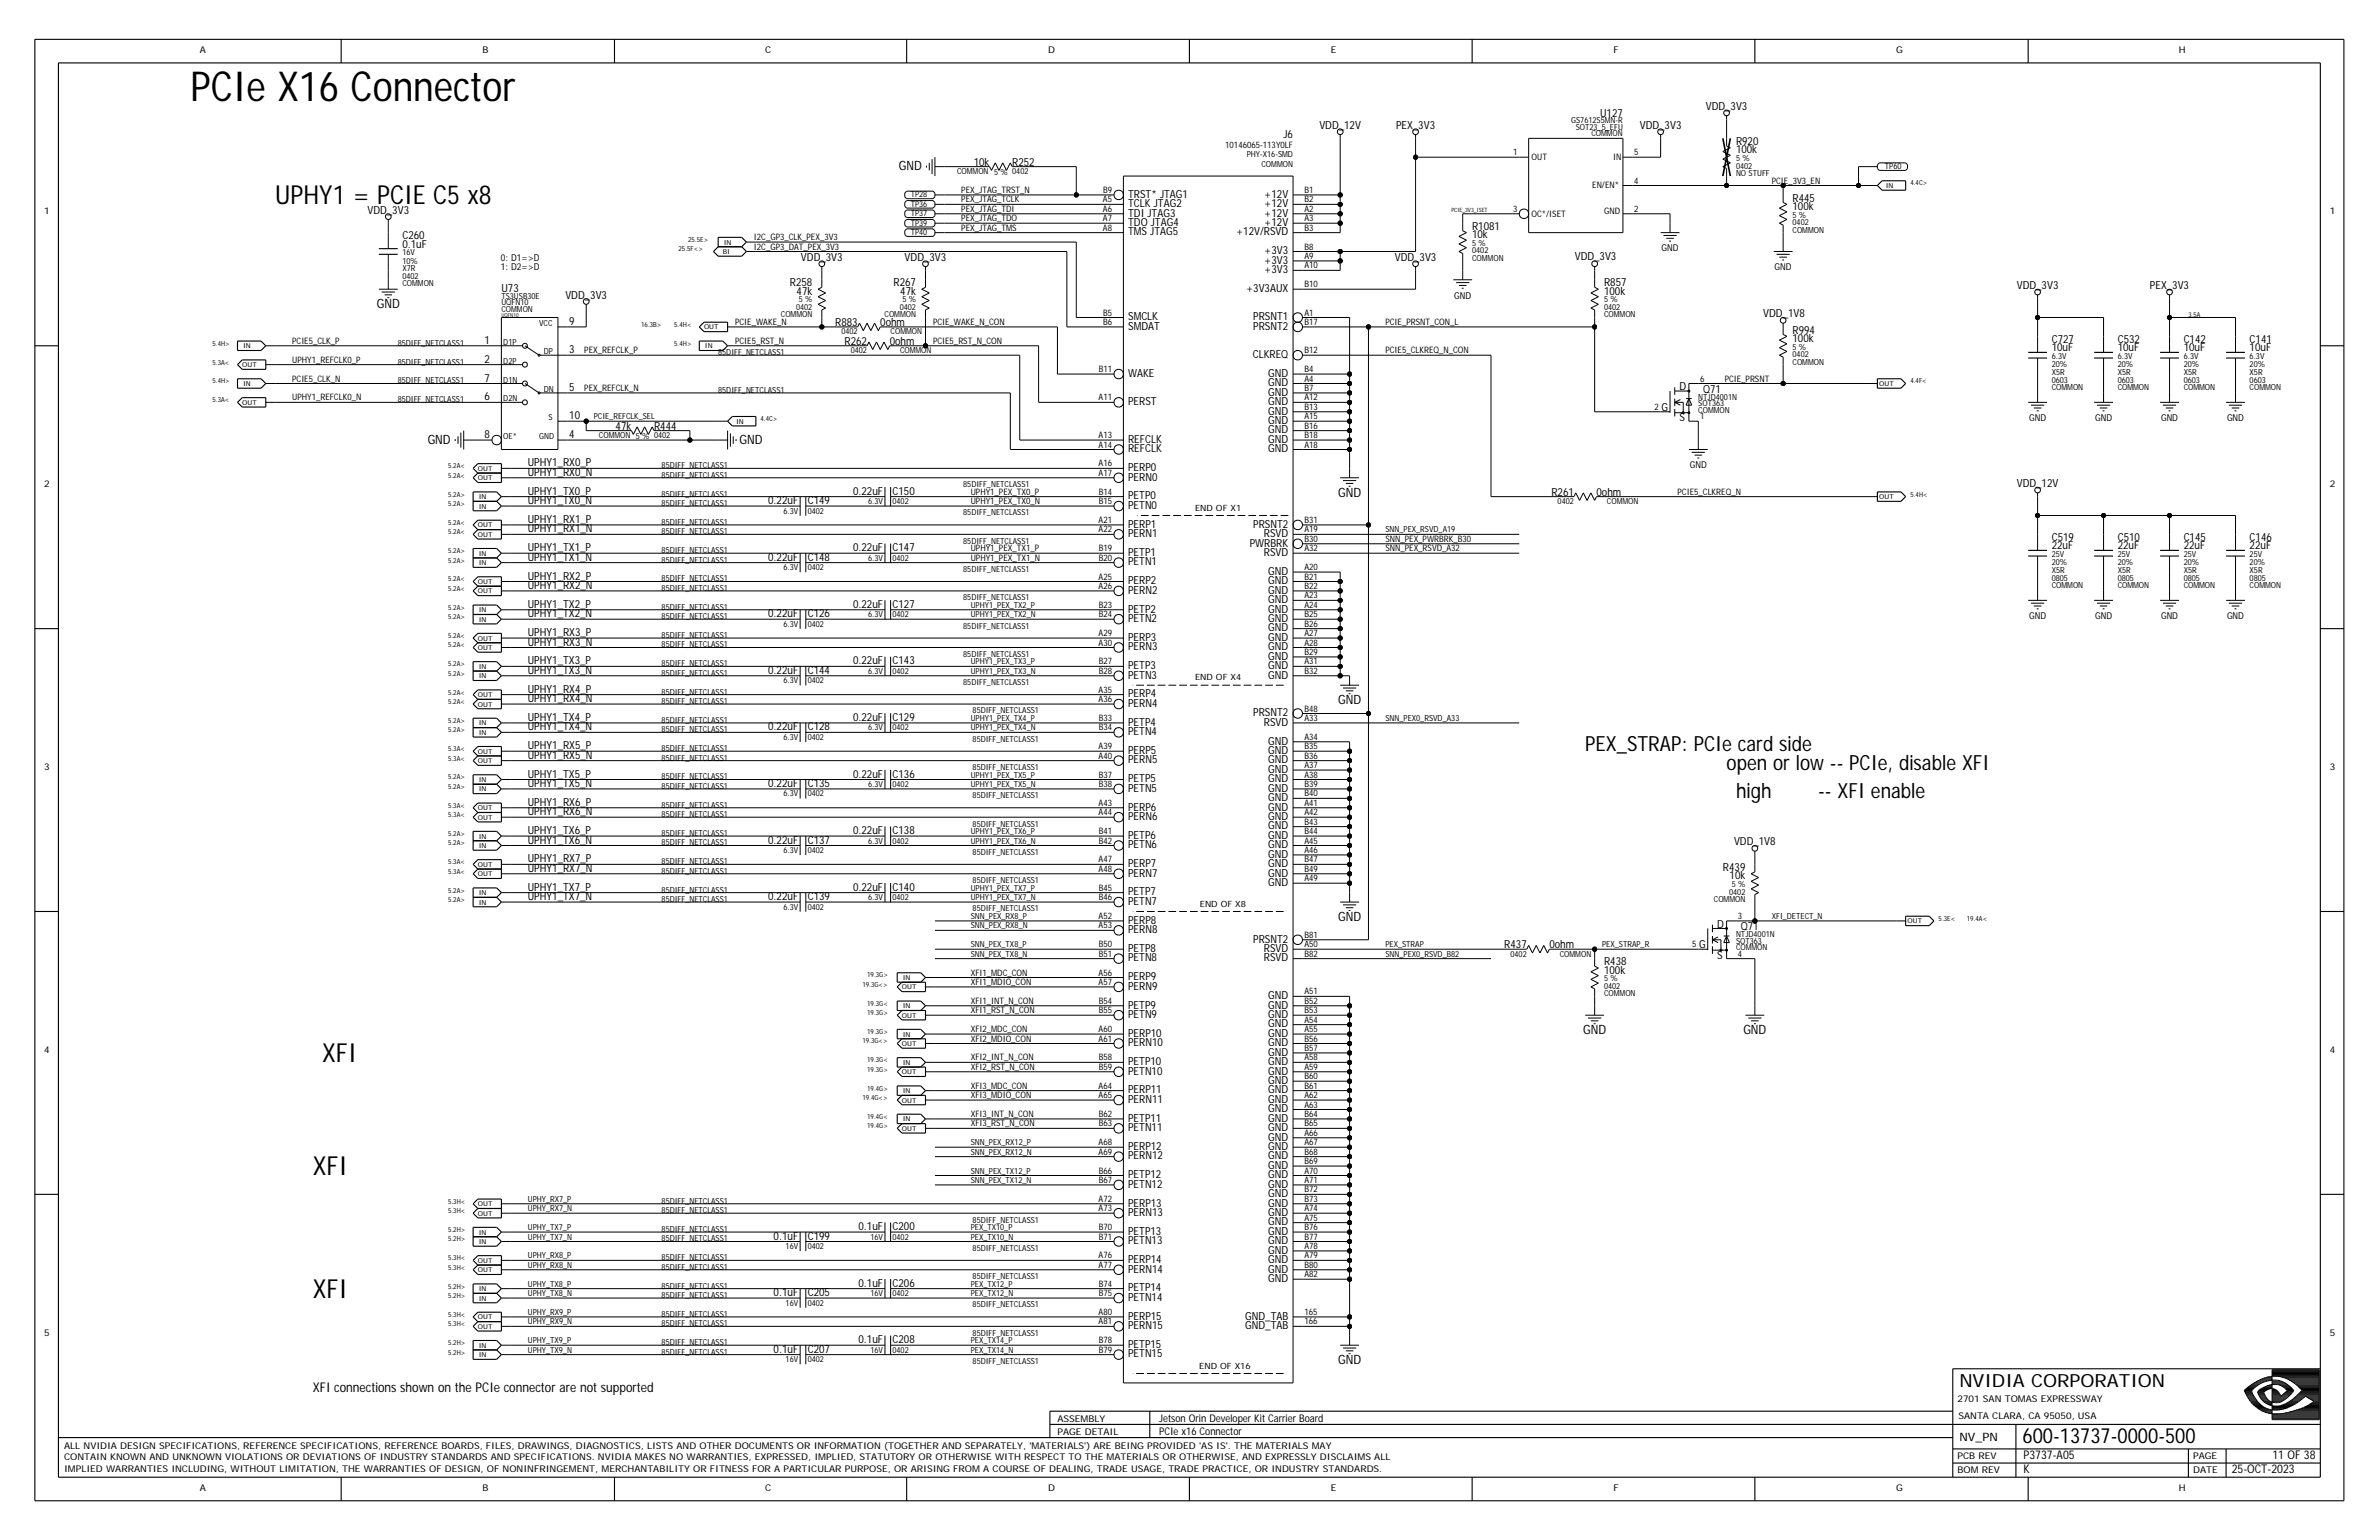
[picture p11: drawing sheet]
<svg xmlns="http://www.w3.org/2000/svg" width="432mm" height="279mm" viewBox="0 0 432 279" stroke-linecap="round" stroke-linejoin="round" font-family="sans-serif">
<defs><g id="words">
<text font-size="7.5" x="34.6" y="18.3">PCIe X16 Connector</text>
<g font-size="4.8">
<text x="49.9" y="37.1">UPHY1 = PCIE C5 x8</text>
<text x="58.5" y="192.7">XFI</text>
<text x="56.8" y="213.3">XFI</text>
<text x="56.8" y="235.5">XFI</text>
</g>
<g font-size="3.8">
<text x="287.7" y="136.3">PEX_STRAP: PCIe card side</text>
<text x="313.4" y="139.7">open or low -- PCIe, disable XFI</text>
<text x="315.1" y="144.8">high</text>
<text x="330" y="144.8">-- XFI enable</text>
<text x="367.1" y="261.8">600-13737-0000-500</text>
</g>
<text font-size="3.3" x="355.6" y="251.6">NVIDIA CORPORATION</text>
<text font-size="2.4" x="56.8" y="252.6">XFI connections shown on the PCIe connector are not supported</text>
<g font-size="2.3">
<text x="163.2" y="30.9">GND</text>
<text x="68.4" y="55.9">GND</text>
<text x="77.6" y="80.5">GND</text>
<text x="134.2" y="80.5">GND</text>
<text x="242.9" y="90.1">GND</text>
<text x="242.9" y="127.7">GND</text>
<text x="242.9" y="167.1">GND</text>
<text x="287.3" y="187.6">GND</text>
<text x="316.4" y="187.6">GND</text>
<text x="242.9" y="247.5">GND</text>
</g>
<g font-size="2.2">
<text x="367.3" y="267.3">K</text>
<text x="367.3" y="264.8">P3737-A05</text>
<text x="405.1" y="267.3">25-OCT-2023</text>
<text x="412.5" y="264.8">11 OF 38</text>
</g>
<text font-size="2.1" x="355.6" y="261.5">NV_PN</text>
<g font-size="2">
<text x="239.5" y="23.4">VDD_12V</text>
<text x="253.4" y="23.4">PEX_3V3</text>
<text x="290.4" y="21.2">U127</text>
<text x="297.6" y="23.4">VDD_3V3</text>
<text x="309.6" y="20">VDD_3V3</text>
<text x="233" y="25.1">J6</text>
<text x="315.1" y="26.3">R920</text>
<text x="315.1" y="27.8">100k</text>
<text x="176.7" y="30.1">10k</text>
<text x="183.7" y="30.1">R252</text>
<text x="204.8" y="35.9">TRST* JTAG1</text>
<text x="229.5" y="35.9">+12V</text>
<text x="66.7" y="38.8">VDD_3V3</text>
<text x="204.8" y="37.6">TCLK JTAG2</text>
<text x="204.8" y="41">TDO JTAG4</text>
<text x="204.8" y="39.3">TDI JTAG3</text>
<text x="229.5" y="41">+12V</text>
<text x="229.5" y="37.6">+12V</text>
<text x="229.5" y="39.3">+12V</text>
<text x="267.2" y="41.7">R1081</text>
<text x="325.4" y="36.6">R445</text>
<text x="325.4" y="38.1">100k</text>
<text x="73" y="44.9">0.1uF</text>
<text x="73" y="43.4">C260</text>
<text x="145.4" y="47.3">VDD_3V3</text>
<text x="164.2" y="47.3">VDD_3V3</text>
<text x="204.8" y="42.7">TMS JTAG5</text>
<text x="224.4" y="42.7">+12V/RSVD</text>
<text x="229.5" y="46.1">+3V3</text>
<text x="229.5" y="47.9">+3V3</text>
<text x="253.2" y="47.3">VDD_3V3</text>
<text x="267.2" y="43.2">10k</text>
<text x="285.8" y="47.2">VDD_3V3</text>
<text x="91" y="53">U73</text>
<text x="143.4" y="52">R258</text>
<text x="144.6" y="53.5">47k</text>
<text x="162.2" y="52">R267</text>
<text x="163.4" y="53.5">47k</text>
<text x="226.2" y="53">+3V3AUX</text>
<text x="229.5" y="49.6">+3V3</text>
<text x="291.1" y="52">R857</text>
<text x="291.1" y="53.5">100k</text>
<text x="366.1" y="52.5">VDD_3V3</text>
<text x="390.2" y="52.5">PEX_3V3</text>
<text x="102.6" y="54.2">VDD_3V3</text>
<text x="103.3" y="59">9</text>
<text x="151.6" y="59.1">R883</text>
<text x="159.8" y="59.1">0ohm</text>
<text x="204.8" y="58.1">SMCLK</text>
<text x="204.8" y="59.8">SMDAT</text>
<text x="227.5" y="59.8">PRSNT2</text>
<text x="227.5" y="58.1">PRSNT1</text>
<text x="320" y="57.4">VDD_1V8</text>
<text x="88" y="62.4">1</text>
<text x="88" y="65.8">2</text>
<text x="103.3" y="64.1">3</text>
<text x="153.3" y="62.6">R262</text>
<text x="161.5" y="62.6">0ohm</text>
<text x="227.4" y="65">CLKREQ</text>
<text x="325.4" y="60.5">R994</text>
<text x="325.4" y="62">100k</text>
<text x="372.4" y="62.2">C727</text>
<text x="372.4" y="63.8">10uF</text>
<text x="384.4" y="62.2">C532</text>
<text x="384.4" y="63.8">10uF</text>
<text x="396.3" y="62.2">C142</text>
<text x="396.3" y="63.8">10uF</text>
<text x="408.3" y="62.2">C141</text>
<text x="408.3" y="63.8">10uF</text>
<text x="88" y="69.2">7</text>
<text x="103.3" y="70.9">5</text>
<text x="204.8" y="68.4">WAKE</text>
<text x="230.2" y="71.8">GND</text>
<text x="230.2" y="68.4">GND</text>
<text x="230.2" y="70.1">GND</text>
<text x="304.8" y="70.8">D</text>
<text x="309.1" y="71.3">Q71</text>
<text x="88" y="72.7">6</text>
<text x="103.3" y="76.1">10</text>
<text x="111.7" y="78">47k</text>
<text x="118.7" y="78">R444</text>
<text x="204.8" y="73.5">PERST</text>
<text x="230.2" y="76.9">GND</text>
<text x="230.2" y="73.5">GND</text>
<text x="230.2" y="75.2">GND</text>
<text x="301.6" y="74.5">G</text>
<text x="304.8" y="76.4">S</text>
<text x="88" y="79.5">8</text>
<text x="103.3" y="79.5">4</text>
<text x="204.8" y="82.1">REFCLK</text>
<text x="204.8" y="80.4">REFCLK</text>
<text x="230.2" y="78.6">GND</text>
<text x="230.2" y="80.4">GND</text>
<text x="230.2" y="82.1">GND</text>
<text x="95.8" y="84.6">UPHY1_RX0_P</text>
<text x="95.8" y="86.3">UPHY1_RX0_N</text>
<text x="95.8" y="89.8">UPHY1_TX0_P</text>
<text x="154.8" y="89.8">0.22uF</text>
<text x="162" y="89.8">C150</text>
<text x="204.8" y="85.5">PERP0</text>
<text x="204.8" y="87.2">PERN0</text>
<text x="281.6" y="89.9">R261</text>
<text x="289.8" y="89.9">0ohm</text>
<text x="366.1" y="88.4">VDD_12V</text>
<text x="95.8" y="91.5">UPHY1_TX0_N</text>
<text x="95.8" y="94.9">UPHY1_RX1_P</text>
<text x="139.4" y="91.5">0.22uF</text>
<text x="146.6" y="91.5">C149</text>
<text x="204.8" y="90.6">PETP0</text>
<text x="204.8" y="95.7">PERP1</text>
<text x="204.8" y="92.3">PETN0</text>
<text x="227.5" y="95.7">PRSNT2</text>
<text x="95.8" y="96.6">UPHY1_RX1_N</text>
<text x="95.8" y="101.7">UPHY1_TX1_N</text>
<text x="95.8" y="100">UPHY1_TX1_P</text>
<text x="139.4" y="101.7">0.22uF</text>
<text x="146.6" y="101.7">C148</text>
<text x="154.8" y="100">0.22uF</text>
<text x="162" y="100">C147</text>
<text x="204.8" y="97.5">PERN1</text>
<text x="204.8" y="100.9">PETP1</text>
<text x="226.8" y="99.2">PWRBRK</text>
<text x="229.4" y="97.5">RSVD</text>
<text x="229.4" y="100.9">RSVD</text>
<text x="372.4" y="98.1">C519</text>
<text x="372.4" y="99.7">22uF</text>
<text x="384.4" y="98.1">C510</text>
<text x="384.4" y="99.7">22uF</text>
<text x="396.3" y="98.1">C145</text>
<text x="396.3" y="99.7">22uF</text>
<text x="408.3" y="98.1">C146</text>
<text x="408.3" y="99.7">22uF</text>
<text x="95.8" y="106.9">UPHY1_RX2_N</text>
<text x="95.8" y="105.2">UPHY1_RX2_P</text>
<text x="204.8" y="106">PERP2</text>
<text x="204.8" y="102.6">PETN1</text>
<text x="204.8" y="107.7">PERN2</text>
<text x="230.2" y="107.7">GND</text>
<text x="230.2" y="104.3">GND</text>
<text x="230.2" y="106">GND</text>
<text x="95.8" y="110.3">UPHY1_TX2_P</text>
<text x="95.8" y="112">UPHY1_TX2_N</text>
<text x="139.4" y="112">0.22uF</text>
<text x="146.6" y="112">C126</text>
<text x="154.8" y="110.3">0.22uF</text>
<text x="162" y="110.3">C127</text>
<text x="204.8" y="111.1">PETP2</text>
<text x="204.8" y="112.9">PETN2</text>
<text x="230.2" y="109.4">GND</text>
<text x="230.2" y="111.1">GND</text>
<text x="230.2" y="112.9">GND</text>
<text x="95.8" y="115.4">UPHY1_RX3_P</text>
<text x="95.8" y="117.1">UPHY1_RX3_N</text>
<text x="204.8" y="116.3">PERP3</text>
<text x="204.8" y="118">PERN3</text>
<text x="230.2" y="118">GND</text>
<text x="230.2" y="114.6">GND</text>
<text x="230.2" y="119.7">GND</text>
<text x="230.2" y="116.3">GND</text>
<text x="95.8" y="122.3">UPHY1_TX3_N</text>
<text x="95.8" y="125.7">UPHY1_RX4_P</text>
<text x="95.8" y="120.6">UPHY1_TX3_P</text>
<text x="139.4" y="122.3">0.22uF</text>
<text x="146.6" y="122.3">C144</text>
<text x="154.8" y="120.6">0.22uF</text>
<text x="162" y="120.6">C143</text>
<text x="204.8" y="123.1">PETN3</text>
<text x="204.8" y="121.4">PETP3</text>
<text x="230.2" y="123.1">GND</text>
<text x="230.2" y="121.4">GND</text>
<text x="95.8" y="127.4">UPHY1_RX4_N</text>
<text x="95.8" y="130.8">UPHY1_TX4_P</text>
<text x="154.8" y="130.8">0.22uF</text>
<text x="162" y="130.8">C129</text>
<text x="204.8" y="131.7">PETP4</text>
<text x="204.8" y="128.3">PERN4</text>
<text x="204.8" y="126.5">PERP4</text>
<text x="227.5" y="130">PRSNT2</text>
<text x="229.4" y="131.7">RSVD</text>
<text x="95.8" y="132.5">UPHY1_TX4_N</text>
<text x="95.8" y="135.9">UPHY1_RX5_P</text>
<text x="95.8" y="137.7">UPHY1_RX5_N</text>
<text x="139.4" y="132.5">0.22uF</text>
<text x="146.6" y="132.5">C128</text>
<text x="204.8" y="136.8">PERP5</text>
<text x="204.8" y="133.4">PETN4</text>
<text x="230.2" y="136.8">GND</text>
<text x="230.2" y="135.1">GND</text>
<text x="95.8" y="142.8">UPHY1_TX5_N</text>
<text x="95.8" y="141.1">UPHY1_TX5_P</text>
<text x="139.4" y="142.8">0.22uF</text>
<text x="146.6" y="142.8">C135</text>
<text x="154.8" y="141.1">0.22uF</text>
<text x="162" y="141.1">C136</text>
<text x="204.8" y="138.5">PERN5</text>
<text x="204.8" y="141.9">PETP5</text>
<text x="204.8" y="143.6">PETN5</text>
<text x="230.2" y="138.5">GND</text>
<text x="230.2" y="140.2">GND</text>
<text x="230.2" y="141.9">GND</text>
<text x="230.2" y="143.6">GND</text>
<text x="95.8" y="147.9">UPHY1_RX6_N</text>
<text x="95.8" y="146.2">UPHY1_RX6_P</text>
<text x="204.8" y="147.1">PERP6</text>
<text x="204.8" y="148.8">PERN6</text>
<text x="230.2" y="145.4">GND</text>
<text x="230.2" y="147.1">GND</text>
<text x="230.2" y="148.8">GND</text>
<text x="95.8" y="151.3">UPHY1_TX6_P</text>
<text x="95.8" y="153.1">UPHY1_TX6_N</text>
<text x="139.4" y="153.1">0.22uF</text>
<text x="146.6" y="153.1">C137</text>
<text x="154.8" y="151.3">0.22uF</text>
<text x="162" y="151.3">C138</text>
<text x="204.8" y="152.2">PETP6</text>
<text x="204.8" y="153.9">PETN6</text>
<text x="230.2" y="150.5">GND</text>
<text x="230.2" y="155.6">GND</text>
<text x="230.2" y="153.9">GND</text>
<text x="230.2" y="152.2">GND</text>
<text x="314.7" y="153.4">VDD_1V8</text>
<text x="95.8" y="156.5">UPHY1_RX7_P</text>
<text x="95.8" y="158.2">UPHY1_RX7_N</text>
<text x="95.8" y="161.6">UPHY1_TX7_P</text>
<text x="154.8" y="161.6">0.22uF</text>
<text x="162" y="161.6">C140</text>
<text x="204.8" y="157.3">PERP7</text>
<text x="204.8" y="159">PERN7</text>
<text x="230.2" y="160.8">GND</text>
<text x="230.2" y="157.3">GND</text>
<text x="230.2" y="159">GND</text>
<text x="312.7" y="158">R439</text>
<text x="313.9" y="159.6">10k</text>
<text x="95.8" y="163.3">UPHY1_TX7_N</text>
<text x="139.4" y="163.3">0.22uF</text>
<text x="146.6" y="163.3">C139</text>
<text x="204.8" y="162.5">PETP7</text>
<text x="204.8" y="164.2">PETN7</text>
<text x="204.8" y="167.6">PERP8</text>
<text x="204.8" y="169.3">PERN8</text>
<text x="204.8" y="172.7">PETP8</text>
<text x="227.5" y="171">PRSNT2</text>
<text x="229.4" y="172.7">RSVD</text>
<text x="273" y="172">R437</text>
<text x="281.2" y="172">0ohm</text>
<text x="308.4" y="172">G</text>
<text x="311.7" y="168.3">D</text>
<text x="311.7" y="173.9">S</text>
<text x="316" y="168.8">Q71</text>
<text x="204.8" y="174.4">PETN8</text>
<text x="204.8" y="177.9">PERP9</text>
<text x="204.8" y="179.6">PERN9</text>
<text x="229.4" y="174.4">RSVD</text>
<text x="291.1" y="175.1">R438</text>
<text x="291.1" y="176.7">100k</text>
<text x="204.8" y="183">PETP9</text>
<text x="204.8" y="184.7">PETN9</text>
<text x="230.2" y="183">GND</text>
<text x="230.2" y="184.7">GND</text>
<text x="230.2" y="181.3">GND</text>
<text x="204.8" y="189.8">PERN10</text>
<text x="204.8" y="188.1">PERP10</text>
<text x="230.2" y="191.5">GND</text>
<text x="230.2" y="189.8">GND</text>
<text x="230.2" y="188.1">GND</text>
<text x="230.2" y="186.4">GND</text>
<text x="204.8" y="193.3">PETP10</text>
<text x="204.8" y="195">PETN10</text>
<text x="230.2" y="196.7">GND</text>
<text x="230.2" y="195">GND</text>
<text x="230.2" y="193.3">GND</text>
<text x="204.8" y="200.1">PERN11</text>
<text x="204.8" y="198.4">PERP11</text>
<text x="204.8" y="203.5">PETP11</text>
<text x="230.2" y="203.5">GND</text>
<text x="230.2" y="201.8">GND</text>
<text x="230.2" y="200.1">GND</text>
<text x="230.2" y="198.4">GND</text>
<text x="204.8" y="208.6">PERP12</text>
<text x="204.8" y="205.2">PETN11</text>
<text x="230.2" y="205.2">GND</text>
<text x="230.2" y="206.9">GND</text>
<text x="230.2" y="208.6">GND</text>
<text x="204.8" y="210.4">PERN12</text>
<text x="204.8" y="213.8">PETP12</text>
<text x="204.8" y="215.5">PETN12</text>
<text x="230.2" y="210.4">GND</text>
<text x="230.2" y="212.1">GND</text>
<text x="230.2" y="215.5">GND</text>
<text x="230.2" y="213.8">GND</text>
<text x="204.8" y="218.9">PERP13</text>
<text x="204.8" y="220.6">PERN13</text>
<text x="230.2" y="218.9">GND</text>
<text x="230.2" y="220.6">GND</text>
<text x="230.2" y="217.2">GND</text>
<text x="140.4" y="224.9">0.1uF</text>
<text x="146.6" y="224.9">C199</text>
<text x="155.8" y="223.2">0.1uF</text>
<text x="162" y="223.2">C200</text>
<text x="204.8" y="225.8">PETN13</text>
<text x="204.8" y="224">PETP13</text>
<text x="230.2" y="222.3">GND</text>
<text x="230.2" y="225.8">GND</text>
<text x="230.2" y="227.5">GND</text>
<text x="230.2" y="224">GND</text>
<text x="155.8" y="233.5">0.1uF</text>
<text x="162" y="233.5">C206</text>
<text x="204.8" y="230.9">PERN14</text>
<text x="204.8" y="229.2">PERP14</text>
<text x="230.2" y="232.6">GND</text>
<text x="230.2" y="229.2">GND</text>
<text x="230.2" y="230.9">GND</text>
<text x="140.4" y="235.2">0.1uF</text>
<text x="146.6" y="235.2">C205</text>
<text x="204.8" y="234.3">PETP14</text>
<text x="204.8" y="236">PETN14</text>
<text x="204.8" y="239.4">PERP15</text>
<text x="226" y="239.4">GND_TAB</text>
<text x="140.4" y="245.4">0.1uF</text>
<text x="146.6" y="245.4">C207</text>
<text x="155.8" y="243.7">0.1uF</text>
<text x="162" y="243.7">C208</text>
<text x="204.8" y="244.6">PETP15</text>
<text x="204.8" y="241.2">PERN15</text>
<text x="226" y="241.2">GND_TAB</text>
<text x="204.8" y="246.3">PETN15</text>
</g>
<g font-size="1.9">
<text x="210.4" y="257.9">Jetson Orin Developer Kit Carrier Board</text>
<text x="210.4" y="260.3">PCIe x16 Connector</text>
</g>
<g font-size="1.7">
<text x="36.3" y="9.7">A</text>
<text x="87.6" y="9.7">B</text>
<text x="138.9" y="9.7">C</text>
<text x="190.2" y="9.7">D</text>
<text x="241.5" y="9.7">E</text>
<text x="292.9" y="9.7">F</text>
<text x="344.2" y="9.7">G</text>
<text x="395.5" y="9.7">H</text>
<text x="8" y="38.8">1</text>
<text x="422.9" y="38.8">1</text>
<text x="90.9" y="47.3">0: D1=&gt;D</text>
<text x="301.6" y="45.6">GND</text>
<text x="90.9" y="49">1: D2=&gt;D</text>
<text x="322.1" y="49">GND</text>
<text x="263.9" y="54.2">GND</text>
<text x="368.3" y="76.4">GND</text>
<text x="380.3" y="76.4">GND</text>
<text x="392.2" y="76.4">GND</text>
<text x="404.2" y="76.4">GND</text>
<text x="8" y="88.4">2</text>
<text x="306.7" y="85">GND</text>
<text x="422.9" y="88.4">2</text>
<text x="368.3" y="112.3">GND</text>
<text x="380.3" y="112.3">GND</text>
<text x="392.2" y="112.3">GND</text>
<text x="404.2" y="112.3">GND</text>
<text x="8" y="139.7">3</text>
<text x="422.9" y="139.7">3</text>
<text x="8" y="191">4</text>
<text x="422.9" y="191">4</text>
<text x="8" y="242.3">5</text>
<text x="422.9" y="242.3">5</text>
<text x="191.9" y="257.9">ASSEMBLY</text>
<text x="355.3" y="254.3">2701 SAN TOMAS EXPRESSWAY</text>
<text x="355.5" y="257.4">SANTA CLARA, CA 95050, USA</text>
<text x="11.6" y="262.9">ALL NVIDIA DESIGN SPECIFICATIONS, REFERENCE SPECIFICATIONS, REFERENCE BOARDS, FILES, DRAWINGS, DIAGNOSTICS, LISTS AND OTHER DOCUMENTS OR INFORMATION (TOGETHER AND SEPARATELY, 'MATERIALS') ARE BEING PROVIDED 'AS IS'. THE MATERIALS MAY</text>
<text x="191.9" y="260.3">PAGE DETAIL</text>
<text x="11.6" y="264.9">CONTAIN KNOWN AND UNKNOWN VIOLATIONS OR DEVIATIONS OF INDUSTRY STANDARDS AND SPECIFICATIONS. NVIDIA MAKES NO WARRANTIES, EXPRESSED, IMPLIED, STATUTORY OR OTHERWISE WITH RESPECT TO THE MATERIALS OR OTHERWISE, AND EXPRESSLY DISCLAIMS ALL</text>
<text x="11.6" y="267.2">IMPLIED WARRANTIES INCLUDING, WITHOUT LIMITATION, THE WARRANTIES OF DESIGN, OF NONINFRINGEMENT, MERCHANTABILITY OR FITNESS FOR A PARTICULAR PURPOSE, OR ARISING FROM A COURSE OF DEALING, TRADE USAGE, TRADE PRACTICE, OR INDUSTRY STANDARDS.</text>
<text x="355.3" y="267.3">BOM REV</text>
<text x="355.3" y="264.8">PCB REV</text>
<text x="398.1" y="264.8">PAGE</text>
<text x="398.1" y="267.3">DATE</text>
<text x="36.3" y="270.6">A</text>
<text x="87.6" y="270.6">B</text>
<text x="138.9" y="270.6">C</text>
<text x="190.2" y="270.6">D</text>
<text x="241.5" y="270.6">E</text>
<text x="292.9" y="270.6">F</text>
<text x="344.2" y="270.6">G</text>
<text x="395.5" y="270.6">H</text>
</g>
<g font-size="1.6">
<text x="222.4" y="26.8">10146065-113Y0LF</text>
<text x="274.6" y="28.2">1</text>
<text x="278" y="29">OUT</text>
<text x="292.8" y="29">IN</text>
<text x="296.6" y="28.2">5</text>
<text x="174.5" y="35">PEX_JTAG_TRST_N</text>
<text x="200.2" y="35">B9</text>
<text x="236.7" y="35">B1</text>
<text x="289" y="34.2">EN/EN*</text>
<text x="296.6" y="33.3">4</text>
<text x="321.6" y="33.3">PCIE_3V3_EN</text>
<text x="174.5" y="36.7">PEX_JTAG_TCLK</text>
<text x="174.5" y="41.9">PEX_JTAG_TMS</text>
<text x="174.5" y="38.4">PEX_JTAG_TDI</text>
<text x="174.5" y="40.2">PEX_JTAG_TDO</text>
<text x="200.2" y="41.9">A8</text>
<text x="200.2" y="40.2">A7</text>
<text x="200.2" y="38.4">A6</text>
<text x="200.2" y="36.7">A5</text>
<text x="236.7" y="40.2">A3</text>
<text x="236.7" y="38.4">A2</text>
<text x="236.7" y="36.7">B2</text>
<text x="236.7" y="41.9">B3</text>
<text x="274.6" y="38.4">3</text>
<text x="278" y="39.3">OC*/ISET</text>
<text x="291.1" y="38.9">GND</text>
<text x="296.6" y="38.4">2</text>
<text x="136.8" y="45.3">I2C_GP3_DAT_PEX_3V3</text>
<text x="136.8" y="43.6">I2C_GP3_CLK_PEX_3V3</text>
<text x="236.7" y="47">A9</text>
<text x="236.7" y="45.3">B8</text>
<text x="236.7" y="52.1">B10</text>
<text x="236.7" y="48.7">A10</text>
<text x="133.4" y="59">PCIE_WAKE_N</text>
<text x="169.4" y="59">PCIE_WAKE_N_CON</text>
<text x="200.2" y="59">B6</text>
<text x="200.2" y="57.3">B5</text>
<text x="236.7" y="59">B17</text>
<text x="236.7" y="57.3">A1</text>
<text x="251.5" y="59">PCIE_PRSNT_CON_L</text>
<text x="53" y="65.8">UPHY1_REFCLK0_P</text>
<text x="53" y="62.4">PCIE5_CLK_P</text>
<text x="106.1" y="64.1">PEX_REFCLK_P</text>
<text x="133.4" y="62.4">PCIE5_RST_N</text>
<text x="169.4" y="62.4">PCIE5_RST_N_CON</text>
<text x="236.7" y="64.1">B12</text>
<text x="251.5" y="64.1">PCIE5_CLKREQ_N_CON</text>
<text x="53" y="69.2">PCIE5_CLK_N</text>
<text x="106.1" y="70.9">PEX_REFCLK_N</text>
<text x="199.4" y="67.5">B11</text>
<text x="236.7" y="70.9">B7</text>
<text x="236.7" y="69.2">A4</text>
<text x="236.7" y="67.5">B4</text>
<text x="308.6" y="69.2">6</text>
<text x="313" y="69.2">PCIE_PRSNT</text>
<text x="53" y="72.7">UPHY1_REFCLK0_N</text>
<text x="199.4" y="72.7">A11</text>
<text x="236.7" y="77.8">B16</text>
<text x="236.7" y="76.1">A15</text>
<text x="236.7" y="74.4">B13</text>
<text x="236.7" y="72.7">A12</text>
<text x="300.3" y="74.4">2</text>
<text x="308.6" y="76.1">1</text>
<text x="199.4" y="79.5">A13</text>
<text x="199.4" y="81.2">A14</text>
<text x="236.7" y="81.2">A18</text>
<text x="236.7" y="79.5">B18</text>
<text x="176.2" y="89.8">UPHY1_PEX_TX0_P</text>
<text x="199.4" y="84.6">A16</text>
<text x="199.4" y="86.3">A17</text>
<text x="199.4" y="89.8">B14</text>
<text x="304.5" y="89.8">PCIE5_CLKREQ_N</text>
<text x="176.2" y="91.5">UPHY1_PEX_TX0_N</text>
<text x="199.4" y="94.9">A21</text>
<text x="199.4" y="91.5">B15</text>
<text x="216.9" y="92.7">END OF X1</text>
<text x="236.7" y="94.9">B31</text>
<text x="176.2" y="100">UPHY1_PEX_TX1_P</text>
<text x="176.2" y="101.7">UPHY1_PEX_TX1_N</text>
<text x="199.4" y="96.6">A22</text>
<text x="199.4" y="100">B19</text>
<text x="199.4" y="101.7">B20</text>
<text x="236.7" y="100">A32</text>
<text x="236.7" y="98.3">B30</text>
<text x="236.7" y="96.6">A19</text>
<text x="251.5" y="100">SNN_PEX_RSVD_A32</text>
<text x="251.5" y="98.3">SNN_PEX_PWRBRK_B30</text>
<text x="199.4" y="105.2">A25</text>
<text x="199.4" y="106.9">A26</text>
<text x="236.7" y="106.9">B22</text>
<text x="236.7" y="105.2">B21</text>
<text x="236.7" y="103.4">A20</text>
<text x="199.4" y="110.3">B23</text>
<text x="199.4" y="112">B24</text>
<text x="236.7" y="113.7">B26</text>
<text x="236.7" y="112">B25</text>
<text x="236.7" y="110.3">A24</text>
<text x="236.7" y="108.6">A23</text>
<text x="199.4" y="115.4">A29</text>
<text x="199.4" y="117.1">A30</text>
<text x="236.7" y="118.8">B29</text>
<text x="236.7" y="117.1">A28</text>
<text x="236.7" y="115.4">A27</text>
<text x="199.4" y="125.7">A35</text>
<text x="199.4" y="120.6">B27</text>
<text x="199.4" y="122.3">B28</text>
<text x="216.9" y="123.5">END OF X4</text>
<text x="236.7" y="122.3">B32</text>
<text x="236.7" y="120.6">A31</text>
<text x="199.4" y="127.4">A36</text>
<text x="199.4" y="130.8">B33</text>
<text x="236.7" y="130.8">A33</text>
<text x="236.7" y="129.1">B48</text>
<text x="199.4" y="135.9">A39</text>
<text x="199.4" y="137.7">A40</text>
<text x="199.4" y="132.5">B34</text>
<text x="236.7" y="137.7">B36</text>
<text x="236.7" y="135.9">B35</text>
<text x="236.7" y="134.2">A34</text>
<text x="199.4" y="141.1">B37</text>
<text x="199.4" y="142.8">B38</text>
<text x="236.7" y="142.8">B39</text>
<text x="236.7" y="141.1">A38</text>
<text x="236.7" y="139.4">A37</text>
<text x="199.4" y="146.2">A43</text>
<text x="199.4" y="147.9">A44</text>
<text x="236.7" y="146.2">A41</text>
<text x="236.7" y="144.5">B40</text>
<text x="236.7" y="149.6">B43</text>
<text x="236.7" y="147.9">A42</text>
<text x="199.4" y="151.3">B41</text>
<text x="199.4" y="153.1">B42</text>
<text x="236.7" y="154.8">A46</text>
<text x="236.7" y="153.1">A45</text>
<text x="236.7" y="151.3">B44</text>
<text x="199.4" y="156.5">A47</text>
<text x="199.4" y="158.2">A48</text>
<text x="199.4" y="161.6">B45</text>
<text x="236.7" y="159.9">A49</text>
<text x="236.7" y="158.2">B49</text>
<text x="236.7" y="156.5">B47</text>
<text x="199.4" y="166.7">A52</text>
<text x="199.4" y="163.3">B46</text>
<text x="217.8" y="164.5">END OF X8</text>
<text x="315.4" y="166.7">3</text>
<text x="199.4" y="168.4">A53</text>
<text x="199.4" y="171.9">B50</text>
<text x="199.4" y="173.6">B51</text>
<text x="236.7" y="173.6">B82</text>
<text x="236.7" y="171.9">A50</text>
<text x="236.7" y="170.2">B81</text>
<text x="307.1" y="171.9">5</text>
<text x="315.4" y="173.6">4</text>
<text x="176.2" y="177">XFI1_MDC_CON</text>
<text x="176.2" y="178.7">XFI1_MDIO_CON</text>
<text x="199.4" y="177">A56</text>
<text x="199.4" y="178.7">A57</text>
<text x="176.2" y="183.8">XFI1_RST_N_CON</text>
<text x="176.2" y="182.1">XFI1_INT_N_CON</text>
<text x="199.4" y="182.1">B54</text>
<text x="199.4" y="183.8">B55</text>
<text x="236.7" y="185.6">A54</text>
<text x="236.7" y="183.8">B53</text>
<text x="236.7" y="182.1">B52</text>
<text x="236.7" y="180.4">A51</text>
<text x="176.2" y="189">XFI2_MDIO_CON</text>
<text x="176.2" y="187.3">XFI2_MDC_CON</text>
<text x="199.4" y="187.3">A60</text>
<text x="199.4" y="189">A61</text>
<text x="236.7" y="190.7">B57</text>
<text x="236.7" y="189">B56</text>
<text x="236.7" y="187.3">A55</text>
<text x="176.2" y="197.5">XFI3_MDC_CON</text>
<text x="176.2" y="194.1">XFI2_RST_N_CON</text>
<text x="176.2" y="192.4">XFI2_INT_N_CON</text>
<text x="199.4" y="197.5">A64</text>
<text x="199.4" y="192.4">B58</text>
<text x="199.4" y="194.1">B59</text>
<text x="236.7" y="197.5">B61</text>
<text x="236.7" y="195.8">B60</text>
<text x="236.7" y="194.1">A59</text>
<text x="236.7" y="192.4">A58</text>
<text x="176.2" y="199.2">XFI3_MDIO_CON</text>
<text x="176.2" y="202.7">XFI3_INT_N_CON</text>
<text x="199.4" y="199.2">A65</text>
<text x="199.4" y="202.7">B62</text>
<text x="236.7" y="202.7">B64</text>
<text x="236.7" y="201">A63</text>
<text x="236.7" y="199.2">A62</text>
<text x="176.2" y="204.4">XFI3_RST_N_CON</text>
<text x="199.4" y="207.8">A68</text>
<text x="199.4" y="209.5">A69</text>
<text x="199.4" y="204.4">B63</text>
<text x="236.7" y="209.5">B68</text>
<text x="236.7" y="207.8">A67</text>
<text x="236.7" y="206.1">A66</text>
<text x="236.7" y="204.4">B65</text>
<text x="199.4" y="212.9">B66</text>
<text x="199.4" y="214.6">B67</text>
<text x="236.7" y="214.6">A71</text>
<text x="236.7" y="212.9">A70</text>
<text x="236.7" y="211.2">B69</text>
<text x="199.4" y="218.1">A72</text>
<text x="199.4" y="219.8">A73</text>
<text x="236.7" y="221.5">A75</text>
<text x="236.7" y="219.8">A74</text>
<text x="236.7" y="218.1">B73</text>
<text x="236.7" y="216.3">B72</text>
<text x="199.4" y="223.2">B70</text>
<text x="199.4" y="224.9">B71</text>
<text x="236.7" y="226.6">A78</text>
<text x="236.7" y="224.9">B77</text>
<text x="236.7" y="223.2">B76</text>
<text x="199.4" y="228.3">A76</text>
<text x="199.4" y="230">A77</text>
<text x="199.4" y="233.5">B74</text>
<text x="236.7" y="231.7">A82</text>
<text x="236.7" y="230">B80</text>
<text x="236.7" y="228.3">A79</text>
<text x="199.4" y="238.6">A80</text>
<text x="199.4" y="235.2">B75</text>
<text x="236.7" y="238.6">165</text>
<text x="199.4" y="240.3">A81</text>
<text x="199.4" y="243.7">B78</text>
<text x="199.4" y="245.4">B79</text>
<text x="236.7" y="240.3">166</text>
<text x="217.7" y="248.3">END OF X16</text>
</g>
<g font-size="1.5">
<text x="285.2" y="22.4">GS7612S5MN-R</text>
<text x="286" y="23.6">SOT23_5_EFU</text>
<text x="226.3" y="28.5">PHY-X16-SMD</text>
<text x="288.8" y="24.8">COMMON</text>
<text x="315.1" y="29.2">5 %</text>
<text x="165.3" y="35.8">TP28</text>
<text x="173.7" y="31.6">COMMON 5 % 0402</text>
<text x="229" y="30.2">COMMON</text>
<text x="315.1" y="31.9">NO STUFF</text>
<text x="315.1" y="30.6">0402</text>
<text x="342.1" y="30.7">TP60</text>
<text x="165.3" y="40.9">TP39</text>
<text x="165.3" y="39.2">TP37</text>
<text x="165.3" y="37.5">TP36</text>
<text x="325.4" y="39.5">5 %</text>
<text x="325.4" y="40.8">0402</text>
<text x="73" y="47.9">10%</text>
<text x="73" y="46.3">16V</text>
<text x="165.3" y="42.7">TP40</text>
<text x="267.2" y="44.6">5 %</text>
<text x="267.2" y="47.3">COMMON</text>
<text x="267.2" y="46">0402</text>
<text x="325.4" y="42.2">COMMON</text>
<text x="73" y="49.2">X7R</text>
<text x="73" y="52">COMMON</text>
<text x="73" y="50.6">0402</text>
<text x="91" y="54.2">TS3USB30E</text>
<text x="91" y="55.4">UQFN10</text>
<text x="91" y="56.6">COMMON</text>
<text x="97.8" y="59.1">VCC</text>
<text x="141.7" y="57.6">COMMON</text>
<text x="144.5" y="56.2">0402</text>
<text x="145" y="54.9">5 %</text>
<text x="160.5" y="57.6">COMMON</text>
<text x="163.3" y="56.2">0402</text>
<text x="163.8" y="54.9">5 %</text>
<text x="291.1" y="56.2">0402</text>
<text x="291.1" y="57.6">COMMON</text>
<text x="291.1" y="54.9">5 %</text>
<text x="72.2" y="62.7">85DIFF_NETCLASS1</text>
<text x="91.3" y="62.6">D1P</text>
<text x="91.3" y="66">D2P</text>
<text x="98.7" y="64.3">DP</text>
<text x="130.3" y="64.4">85DIFF_NETCLASS1</text>
<text x="152.7" y="60.7">0402</text>
<text x="154.4" y="64.1">0402</text>
<text x="161.7" y="60.7">COMMON</text>
<text x="163.4" y="64.1">COMMON</text>
<text x="325.4" y="63.4">5 %</text>
<text x="325.4" y="64.8">0402</text>
<text x="372.4" y="65.1">6.3V</text>
<text x="384.4" y="65.1">6.3V</text>
<text x="396.3" y="65.1">6.3V</text>
<text x="408.3" y="65.1">6.3V</text>
<text x="72.2" y="66.2">85DIFF_NETCLASS1</text>
<text x="72.2" y="69.6">85DIFF_NETCLASS1</text>
<text x="91.3" y="69.4">D1N</text>
<text x="98.7" y="71.1">DN</text>
<text x="130.3" y="71.3">85DIFF_NETCLASS1</text>
<text x="325.4" y="66.2">COMMON</text>
<text x="372.4" y="69.4">0603</text>
<text x="372.4" y="66.7">20%</text>
<text x="372.4" y="68">X5R</text>
<text x="372.4" y="70.8">COMMON</text>
<text x="384.4" y="69.4">0603</text>
<text x="384.4" y="68">X5R</text>
<text x="384.4" y="66.7">20%</text>
<text x="384.4" y="70.8">COMMON</text>
<text x="396.3" y="69.4">0603</text>
<text x="396.3" y="68">X5R</text>
<text x="396.3" y="66.7">20%</text>
<text x="396.3" y="70.8">COMMON</text>
<text x="408.3" y="70.8">COMMON</text>
<text x="408.3" y="69.4">0603</text>
<text x="408.3" y="66.7">20%</text>
<text x="408.3" y="68">X5R</text>
<text x="72.2" y="73">85DIFF_NETCLASS1</text>
<text x="91.3" y="72.8">D2N</text>
<text x="99.6" y="76.2">S</text>
<text x="107.8" y="76.1">PCIE_REFCLK_SEL</text>
<text x="308.3" y="73.7">SOT363</text>
<text x="308.3" y="72.5">NTJD4001N</text>
<text x="308.3" y="74.9">COMMON</text>
<text x="91.3" y="79.7">OE*</text>
<text x="97.8" y="79.7">GND</text>
<text x="108.7" y="79.5">COMMON 5 % 0402</text>
<text x="120.1" y="85">85DIFF_NETCLASS1</text>
<text x="120.1" y="86.7">85DIFF_NETCLASS1</text>
<text x="174.8" y="88.4">85DIFF_NETCLASS1</text>
<text x="120.1" y="90.1">85DIFF_NETCLASS1</text>
<text x="120.1" y="91.8">85DIFF_NETCLASS1</text>
<text x="120.1" y="95.2">85DIFF_NETCLASS1</text>
<text x="142.2" y="93.2">6.3V</text>
<text x="146.6" y="93.2">0402</text>
<text x="157.6" y="91.5">6.3V</text>
<text x="162" y="91.5">0402</text>
<text x="174.8" y="93.5">85DIFF_NETCLASS1</text>
<text x="282.7" y="91.5">0402</text>
<text x="291.7" y="91.5">COMMON</text>
<text x="120.1" y="100.4">85DIFF_NETCLASS1</text>
<text x="120.1" y="96.9">85DIFF_NETCLASS1</text>
<text x="157.6" y="101.7">6.3V</text>
<text x="162" y="101.7">0402</text>
<text x="174.8" y="98.7">85DIFF_NETCLASS1</text>
<text x="251.5" y="96.6">SNN_PEX_RSVD_A19</text>
<text x="372.4" y="101.1">25V</text>
<text x="384.4" y="101.1">25V</text>
<text x="396.3" y="101.1">25V</text>
<text x="408.3" y="101.1">25V</text>
<text x="120.1" y="102.1">85DIFF_NETCLASS1</text>
<text x="120.1" y="107.2">85DIFF_NETCLASS1</text>
<text x="120.1" y="105.5">85DIFF_NETCLASS1</text>
<text x="142.2" y="103.4">6.3V</text>
<text x="146.6" y="103.4">0402</text>
<text x="174.8" y="103.8">85DIFF_NETCLASS1</text>
<text x="372.4" y="104">X5R</text>
<text x="372.4" y="105.3">0805</text>
<text x="372.4" y="106.7">COMMON</text>
<text x="372.4" y="102.6">20%</text>
<text x="384.4" y="104">X5R</text>
<text x="384.4" y="105.3">0805</text>
<text x="384.4" y="106.7">COMMON</text>
<text x="384.4" y="102.6">20%</text>
<text x="396.3" y="104">X5R</text>
<text x="396.3" y="105.3">0805</text>
<text x="396.3" y="106.7">COMMON</text>
<text x="396.3" y="102.6">20%</text>
<text x="408.3" y="104">X5R</text>
<text x="408.3" y="105.3">0805</text>
<text x="408.3" y="106.7">COMMON</text>
<text x="408.3" y="102.6">20%</text>
<text x="120.1" y="110.6">85DIFF_NETCLASS1</text>
<text x="120.1" y="112.3">85DIFF_NETCLASS1</text>
<text x="142.2" y="113.7">6.3V</text>
<text x="146.6" y="113.7">0402</text>
<text x="157.6" y="112">6.3V</text>
<text x="162" y="112">0402</text>
<text x="174.8" y="108.9">85DIFF_NETCLASS1</text>
<text x="176.2" y="112">UPHY1_PEX_TX2_N</text>
<text x="176.2" y="110.3">UPHY1_PEX_TX2_P</text>
<text x="120.1" y="117.5">85DIFF_NETCLASS1</text>
<text x="120.1" y="115.8">85DIFF_NETCLASS1</text>
<text x="174.8" y="119.2">85DIFF_NETCLASS1</text>
<text x="174.8" y="114.1">85DIFF_NETCLASS1</text>
<text x="120.1" y="122.6">85DIFF_NETCLASS1</text>
<text x="120.1" y="120.9">85DIFF_NETCLASS1</text>
<text x="142.2" y="124">6.3V</text>
<text x="146.6" y="124">0402</text>
<text x="157.6" y="122.3">6.3V</text>
<text x="162" y="122.3">0402</text>
<text x="174.8" y="124.3">85DIFF_NETCLASS1</text>
<text x="176.2" y="122.3">UPHY1_PEX_TX3_N</text>
<text x="176.2" y="120.6">UPHY1_PEX_TX3_P</text>
<text x="120.1" y="131.2">85DIFF_NETCLASS1</text>
<text x="120.1" y="126">85DIFF_NETCLASS1</text>
<text x="120.1" y="127.7">85DIFF_NETCLASS1</text>
<text x="176.2" y="130.8">UPHY1_PEX_TX4_P</text>
<text x="176.5" y="129.4">85DIFF_NETCLASS1</text>
<text x="251.5" y="130.8">SNN_PEX0_RSVD_A33</text>
<text x="120.1" y="136.3">85DIFF_NETCLASS1</text>
<text x="120.1" y="132.9">85DIFF_NETCLASS1</text>
<text x="142.2" y="134.2">6.3V</text>
<text x="146.6" y="134.2">0402</text>
<text x="157.6" y="132.5">6.3V</text>
<text x="162" y="132.5">0402</text>
<text x="176.2" y="132.5">UPHY1_PEX_TX4_N</text>
<text x="176.5" y="134.6">85DIFF_NETCLASS1</text>
<text x="120.1" y="138">85DIFF_NETCLASS1</text>
<text x="120.1" y="141.4">85DIFF_NETCLASS1</text>
<text x="120.1" y="143.1">85DIFF_NETCLASS1</text>
<text x="157.6" y="142.8">6.3V</text>
<text x="162" y="142.8">0402</text>
<text x="176.2" y="142.8">UPHY1_PEX_TX5_N</text>
<text x="176.2" y="141.1">UPHY1_PEX_TX5_P</text>
<text x="176.5" y="139.7">85DIFF_NETCLASS1</text>
<text x="120.1" y="148.3">85DIFF_NETCLASS1</text>
<text x="120.1" y="146.6">85DIFF_NETCLASS1</text>
<text x="142.2" y="144.5">6.3V</text>
<text x="146.6" y="144.5">0402</text>
<text x="176.5" y="150">85DIFF_NETCLASS1</text>
<text x="176.5" y="144.8">85DIFF_NETCLASS1</text>
<text x="120.1" y="153.4">85DIFF_NETCLASS1</text>
<text x="120.1" y="151.7">85DIFF_NETCLASS1</text>
<text x="142.2" y="154.8">6.3V</text>
<text x="146.6" y="154.8">0402</text>
<text x="157.6" y="153.1">6.3V</text>
<text x="162" y="153.1">0402</text>
<text x="176.2" y="151.3">UPHY1_PEX_TX6_P</text>
<text x="176.2" y="153.1">UPHY1_PEX_TX6_N</text>
<text x="176.5" y="155.1">85DIFF_NETCLASS1</text>
<text x="120.1" y="156.8">85DIFF_NETCLASS1</text>
<text x="120.1" y="158.5">85DIFF_NETCLASS1</text>
<text x="120.1" y="161.9">85DIFF_NETCLASS1</text>
<text x="176.2" y="161.6">UPHY1_PEX_TX7_P</text>
<text x="176.5" y="160.2">85DIFF_NETCLASS1</text>
<text x="314.3" y="160.9">5 %</text>
<text x="120.1" y="163.7">85DIFF_NETCLASS1</text>
<text x="142.2" y="165">6.3V</text>
<text x="146.6" y="165">0402</text>
<text x="157.6" y="163.3">6.3V</text>
<text x="162" y="163.3">0402</text>
<text x="176.2" y="163.3">UPHY1_PEX_TX7_N</text>
<text x="176.2" y="166.7">SNN_PEX_RX8_P</text>
<text x="176.5" y="165.4">85DIFF_NETCLASS1</text>
<text x="311.1" y="163.7">COMMON</text>
<text x="313.8" y="162.3">0402</text>
<text x="321.6" y="166.7">XFI_DETECT_N</text>
<text x="176.2" y="171.9">SNN_PEX_TX8_P</text>
<text x="176.2" y="168.4">SNN_PEX_RX8_N</text>
<text x="176.2" y="173.6">SNN_PEX_TX8_N</text>
<text x="251.5" y="173.6">SNN_PEX0_RSVD_B82</text>
<text x="251.5" y="171.9">PEX_STRAP</text>
<text x="274.2" y="173.6">0402</text>
<text x="283.1" y="173.6">COMMON</text>
<text x="290.8" y="171.9">PEX_STRAP_R</text>
<text x="315.1" y="172.4">COMMON</text>
<text x="315.1" y="170">NTJD4001N</text>
<text x="315.1" y="171.2">SOT363</text>
<text x="291.1" y="178">5 %</text>
<text x="291.1" y="179.4">0402</text>
<text x="291.1" y="180.8">COMMON</text>
<text x="176.2" y="207.8">SNN_PEX_RX12_P</text>
<text x="176.2" y="209.5">SNN_PEX_RX12_N</text>
<text x="176.2" y="212.9">SNN_PEX_TX12_P</text>
<text x="176.2" y="214.6">SNN_PEX_TX12_N</text>
<text x="95.8" y="218.1">UPHY_RX7_P</text>
<text x="95.8" y="219.8">UPHY_RX7_N</text>
<text x="120.1" y="220.1">85DIFF_NETCLASS1</text>
<text x="120.1" y="218.4">85DIFF_NETCLASS1</text>
<text x="176.5" y="221.8">85DIFF_NETCLASS1</text>
<text x="95.8" y="223.2">UPHY_TX7_P</text>
<text x="95.8" y="224.9">UPHY_TX7_N</text>
<text x="120.1" y="225.2">85DIFF_NETCLASS1</text>
<text x="120.1" y="223.5">85DIFF_NETCLASS1</text>
<text x="142.6" y="226.6">16V</text>
<text x="146.6" y="226.6">0402</text>
<text x="158" y="224.9">16V</text>
<text x="162" y="224.9">0402</text>
<text x="176.2" y="224.9">PEX_TX10_N</text>
<text x="176.2" y="223.2">PEX_TX10_P</text>
<text x="176.5" y="227">85DIFF_NETCLASS1</text>
<text x="95.8" y="233.5">UPHY_TX8_P</text>
<text x="95.8" y="230">UPHY_RX8_N</text>
<text x="95.8" y="228.3">UPHY_RX8_P</text>
<text x="120.1" y="228.7">85DIFF_NETCLASS1</text>
<text x="120.1" y="233.8">85DIFF_NETCLASS1</text>
<text x="120.1" y="230.4">85DIFF_NETCLASS1</text>
<text x="176.2" y="233.5">PEX_TX12_P</text>
<text x="176.5" y="232.1">85DIFF_NETCLASS1</text>
<text x="95.8" y="238.6">UPHY_RX9_P</text>
<text x="95.8" y="235.2">UPHY_TX8_N</text>
<text x="120.1" y="235.5">85DIFF_NETCLASS1</text>
<text x="120.1" y="238.9">85DIFF_NETCLASS1</text>
<text x="142.6" y="236.9">16V</text>
<text x="146.6" y="236.9">0402</text>
<text x="158" y="235.2">16V</text>
<text x="162" y="235.2">0402</text>
<text x="176.2" y="235.2">PEX_TX12_N</text>
<text x="176.5" y="237.2">85DIFF_NETCLASS1</text>
<text x="95.8" y="243.7">UPHY_TX9_P</text>
<text x="95.8" y="240.3">UPHY_RX9_N</text>
<text x="95.8" y="245.4">UPHY_TX9_N</text>
<text x="120.1" y="244.1">85DIFF_NETCLASS1</text>
<text x="120.1" y="240.6">85DIFF_NETCLASS1</text>
<text x="120.1" y="245.8">85DIFF_NETCLASS1</text>
<text x="158" y="245.4">16V</text>
<text x="162" y="245.4">0402</text>
<text x="176.2" y="243.7">PEX_TX14_P</text>
<text x="176.2" y="245.4">PEX_TX14_N</text>
<text x="176.5" y="242.3">85DIFF_NETCLASS1</text>
<text x="142.6" y="247.1">16V</text>
<text x="146.6" y="247.1">0402</text>
<text x="176.5" y="247.5">85DIFF_NETCLASS1</text>
</g>
<g font-size="1.3">
<text x="346.7" y="33.7">4.4C&gt;</text>
<text x="123.2" y="45.6">25.5F&lt;&gt;</text>
<text x="124.9" y="43.9">25.5E&gt;</text>
<text x="116.4" y="59.3">16.3B&gt;</text>
<text x="122.4" y="59.3">5.4H&lt;</text>
<text x="38.6" y="62.7">5.4H&gt;</text>
<text x="122.4" y="62.7">5.4H&gt;</text>
<text x="38.6" y="69.6">5.4H&gt;</text>
<text x="38.6" y="66.2">5.3A&lt;</text>
<text x="346.7" y="69.6">4.4F&lt;</text>
<text x="38.6" y="73">5.3A&lt;</text>
<text x="138" y="76.4">4.4C&gt;</text>
<text x="81.3" y="85">5.2A&lt;</text>
<text x="81.3" y="86.7">5.2A&lt;</text>
<text x="81.3" y="90.1">5.2A&gt;</text>
<text x="81.3" y="91.8">5.2A&gt;</text>
<text x="81.3" y="95.2">5.2A&lt;</text>
<text x="346.7" y="90.1">5.4H&lt;</text>
<text x="81.3" y="96.9">5.2A&lt;</text>
<text x="81.3" y="100.4">5.2A&gt;</text>
<text x="81.3" y="102.1">5.2A&gt;</text>
<text x="81.3" y="107.2">5.2A&lt;</text>
<text x="81.3" y="105.5">5.2A&lt;</text>
<text x="81.3" y="110.6">5.2A&gt;</text>
<text x="81.3" y="112.3">5.2A&gt;</text>
<text x="81.3" y="115.8">5.2A&lt;</text>
<text x="81.3" y="117.5">5.2A&lt;</text>
<text x="81.3" y="122.6">5.2A&gt;</text>
<text x="81.3" y="120.9">5.2A&gt;</text>
<text x="81.3" y="127.7">5.2A&lt;</text>
<text x="81.3" y="126">5.2A&lt;</text>
<text x="81.3" y="131.2">5.2A&gt;</text>
<text x="81.3" y="132.9">5.2A&gt;</text>
<text x="81.3" y="136.3">5.3A&lt;</text>
<text x="81.3" y="143.1">5.2A&gt;</text>
<text x="81.3" y="141.4">5.2A&gt;</text>
<text x="81.3" y="138">5.3A&lt;</text>
<text x="81.3" y="148.3">5.3A&lt;</text>
<text x="81.3" y="146.6">5.3A&lt;</text>
<text x="81.3" y="151.7">5.2A&gt;</text>
<text x="81.3" y="153.4">5.2A&gt;</text>
<text x="81.3" y="156.8">5.3A&lt;</text>
<text x="81.3" y="158.5">5.3A&lt;</text>
<text x="81.3" y="161.9">5.2A&gt;</text>
<text x="81.3" y="163.7">5.2A&gt;</text>
<text x="351.9" y="167.1">5.3E&lt;</text>
<text x="357" y="167.1">19.4A&lt;</text>
<text x="156.5" y="179.1">19.3G&lt;&gt;</text>
<text x="157.4" y="177.3">19.3G&gt;</text>
<text x="157.4" y="184.2">19.3G&gt;</text>
<text x="157.4" y="182.5">19.3G&lt;</text>
<text x="156.5" y="189.3">19.3G&lt;&gt;</text>
<text x="157.4" y="187.6">19.3G&gt;</text>
<text x="157.4" y="197.9">19.4G&gt;</text>
<text x="157.4" y="194.5">19.3G&gt;</text>
<text x="157.4" y="192.7">19.3G&lt;</text>
<text x="156.5" y="199.6">19.4G&lt;&gt;</text>
<text x="157.4" y="203">19.4G&lt;</text>
<text x="157.4" y="204.7">19.4G&gt;</text>
<text x="81.3" y="218.4">5.3H&lt;</text>
<text x="81.3" y="220.1">5.3H&lt;</text>
<text x="81.3" y="223.5">5.2H&gt;</text>
<text x="81.3" y="225.2">5.2H&gt;</text>
<text x="81.3" y="233.8">5.2H&gt;</text>
<text x="81.3" y="230.4">5.3H&lt;</text>
<text x="81.3" y="228.7">5.3H&lt;</text>
<text x="81.3" y="235.5">5.2H&gt;</text>
<text x="81.3" y="238.9">5.3H&lt;</text>
<text x="81.3" y="244.1">5.2H&gt;</text>
<text x="81.3" y="240.6">5.3H&lt;</text>
<text x="81.3" y="245.8">5.2H&gt;</text>
</g>
<g font-size="1.2">
<text x="342.3" y="34.1">IN</text>
<text x="131.2" y="46.1">BI</text>
<text x="131.4" y="44.4">IN</text>
<text x="127.8" y="59.8">OUT</text>
<text x="397.2" y="57.6">3.5A</text>
<text x="44.1" y="63.2">IN</text>
<text x="128" y="63.2">IN</text>
<text x="44" y="66.6">OUT</text>
<text x="44.1" y="70">IN</text>
<text x="341.1" y="70">OUT</text>
<text x="44" y="73.4">OUT</text>
<text x="133.6" y="76.9">IN</text>
<text x="86.7" y="87.1">OUT</text>
<text x="86.7" y="85.4">OUT</text>
<text x="86.7" y="95.7">OUT</text>
<text x="86.9" y="90.5">IN</text>
<text x="86.9" y="92.3">IN</text>
<text x="341.1" y="90.5">OUT</text>
<text x="86.7" y="97.4">OUT</text>
<text x="86.9" y="100.8">IN</text>
<text x="86.7" y="105.9">OUT</text>
<text x="86.7" y="107.7">OUT</text>
<text x="86.9" y="102.5">IN</text>
<text x="86.9" y="112.8">IN</text>
<text x="86.9" y="111.1">IN</text>
<text x="86.7" y="116.2">OUT</text>
<text x="86.7" y="117.9">OUT</text>
<text x="86.9" y="123.1">IN</text>
<text x="86.9" y="121.3">IN</text>
<text x="86.7" y="126.5">OUT</text>
<text x="86.7" y="128.2">OUT</text>
<text x="86.9" y="131.6">IN</text>
<text x="86.7" y="136.7">OUT</text>
<text x="86.9" y="133.3">IN</text>
<text x="86.7" y="138.4">OUT</text>
<text x="86.9" y="143.6">IN</text>
<text x="86.9" y="141.9">IN</text>
<text x="86.7" y="147">OUT</text>
<text x="86.7" y="148.7">OUT</text>
<text x="86.9" y="153.8">IN</text>
<text x="86.9" y="152.1">IN</text>
<text x="86.7" y="157.3">OUT</text>
<text x="86.7" y="159">OUT</text>
<text x="86.9" y="164.1">IN</text>
<text x="86.9" y="162.4">IN</text>
<text x="346.2" y="167.5">OUT</text>
<text x="163.7" y="179.5">OUT</text>
<text x="163.9" y="177.8">IN</text>
<text x="163.7" y="184.6">OUT</text>
<text x="163.9" y="182.9">IN</text>
<text x="163.7" y="189.8">OUT</text>
<text x="163.9" y="188.1">IN</text>
<text x="163.7" y="194.9">OUT</text>
<text x="163.9" y="193.2">IN</text>
<text x="163.7" y="200">OUT</text>
<text x="163.9" y="203.4">IN</text>
<text x="163.9" y="198.3">IN</text>
<text x="163.7" y="205.2">OUT</text>
<text x="86.7" y="220.6">OUT</text>
<text x="86.7" y="218.8">OUT</text>
<text x="86.9" y="225.7">IN</text>
<text x="86.9" y="224">IN</text>
<text x="86.7" y="230.8">OUT</text>
<text x="86.7" y="229.1">OUT</text>
<text x="86.7" y="239.4">OUT</text>
<text x="86.9" y="236">IN</text>
<text x="86.9" y="234.2">IN</text>
<text x="86.7" y="241.1">OUT</text>
<text x="86.9" y="244.5">IN</text>
<text x="86.9" y="246.2">IN</text>
</g>
<text font-size="1.1" x="263.4" y="38.4">PCIE_3V3_ISET</text>
<text font-size="1" x="91" y="57.4">UQFN10</text>
</g></defs>
<g fill="none" stroke="#000" stroke-width=".18">
<path d="M70.5 39.8v.7zM164.2 35.7l.4 .3zM164.2 35v.7zM164.2 35l.4-.3zM164.2 39.1l.4 .4zM164.2 38.4v.7zM164.2 37.4l.4 .4zM164.2 36.7v.7zM164.6 36h4.8zM164.6 34.7h4.8zM164.6 39.8h4.8zM164.6 39.5h4.8z"/>
<path d="M164.6 38.1l-.4 .3zM164.6 38.1h4.8zM164.6 37.8h4.8zM164.6 36.4l-.4 .3zM164.6 36.4h4.8zM168.2 30.1v.3zM168.7 29.5v1.4zM169.2 28.9v2.7zM169.4 34.7l.3 .3zM169.4 39.8l.3 .4zM169.4 39.5l.3-.4zM169.4 38.1l.3 .3z"/>
<path d="M169.4 37.8l.3-.4zM169.4 36.4l.3 .3zM169.7 30.2h1.7zM169.7 28.5v3.4zM169.7 35.4h1.7zM169.7 35.7l-.3 .3zM169.7 35v.7zM169.7 38.8h1.7zM169.7 38.4v.7zM169.7 37.1h1.7zM169.7 36.7v.7zM171.4 30.2h6.8z"/>
<path d="M171.4 37.1h30.8zM171.4 35.4h24zM171.4 38.8h30.8zM178.2 30.2h1.4zM179.6 30.2l.4 .7zM180.6 29.5l.7 1.4zM180.6 29.5l-.6 1.4zM182 29.5l.7 1.4zM182 29.5l-.7 1.4zM183.4 29.5l.3 .7zM183.4 29.5l-.7 1.4zM183.7 30.2h1.4z"/>
<path d="M185.1 30.2h10.3zM195.4 30.2v5.2zM195.4 35.4h6.8zM202.2 38.8h1.7zM202.2 37.1h1.7zM203.9 31.9v219zM203.9 31.9h30.8zM234.7 37.1h1.7zM234.7 38.8h1.7zM234.7 35.4h1.7zM234.7 31.9v219zM236.4 35.4h6.8z"/>
<path d="M236.4 37.1h6.8zM236.4 38.8h6.8zM243.2 25.1v10.3zM243.2 35.4v1.7zM243.2 37.1v1.7zM243.2 38.8v1.7zM243.2 24.4v.7zM256.9 28.5v17.1zM256.9 28.5h18.9zM256.9 25.1v3.4zM256.9 24.4v.7zM265.5 38.8h10.3z"/>
<path d="M265.5 38.8v1.7zM275.8 28.5h1.7zM277.5 25.1v17.1zM277.5 25.1h17.1zM294.6 38.8h1.7zM294.6 33.7h1.7zM294.6 28.5h1.7zM294.6 25.1v17.1zM296.3 28.5h5.1zM296.3 38.8h6.8zM296.3 33.7h17.1zM301.4 25.1v3.4z"/>
<path d="M301.4 24.4v.7zM303.1 38.8v1.7zM312.7 30.2l.7 .4zM312.7 30.2l1.4-.7zM312.7 28.9l1.4 .6zM312.7 27.5l1.4-.7zM312.7 28.9l1.4-.7zM312.7 27.5l1.4 .7zM313.4 21.7v3.4zM313.4 33.7h10.2zM313.4 31.9v1.8zM313.4 21v.7z"/>
<path d="M313.4 30.6v1.3zM313.4 25.1v1.4zM313.4 26.5l.7 .3zM323 39.1l1.3 .7zM323 37.8l1.3-.7zM323 39.1l1.3-.7zM323 37.8l1.3 .6zM323.6 33.7h13.7zM323.6 33.7v1.7zM323.6 35.4v1.3zM323.6 36.7l.7 .4zM337.3 30.2h1.7z"/>
<path d="M337.3 30.2v3.5zM337.3 33.7h1.7zM339 30.2h1.8zM339 33.7h1.8zM340.8 30.6l.3 .3zM340.8 29.9v.7zM341.1 30.9h4.8zM341.1 29.5l-.3 .4zM341.1 29.5h4.8zM345.9 30.9l.3-.3zM345.9 29.5l.3 .4zM346.2 29.9v.7z"/>
<path d="M68.8 52.5h3.4zM69.3 53h2.4zM69.8 53.5h1.4zM70.3 54h.3zM70.5 40.5v1.7zM70.5 49v1.8zM70.5 50.8v1.7zM70.5 46.1v2.9zM70.5 42.2v2.9zM91 57.6v24zM91 57.6h10.3zM101.3 59.3h1.7z"/>
<path d="M101.3 57.6v24zM103 59.3h3.4zM106.4 55.9v3.4zM106.4 55.2v.7zM132.1 59.3h1.7zM133.8 59.3h15.4zM135.5 43.9h1.7zM135.5 45.6h1.7zM137.2 45.6h56.4zM137.2 43.9h58.2zM148.5 55.2l1.3 .7zM148.5 55.2l1.3-.7z"/>
<path d="M148.5 52.5l.7-.4zM148.5 52.5l1.3 .7zM148.5 53.8l1.3 .7zM148.5 53.8l1.3-.6zM149.2 49v1.8zM149.2 59.3h5.1zM149.2 57.6v1.7zM149.2 56.2v1.4zM149.2 56.2l.6-.3zM149.2 50.8v1.3zM149.2 48.4v.6zM154.3 59.3h1.4z"/>
<path d="M156 58.6l-.3 .7zM156 58.6l.7 1.4zM157.4 58.6l-.7 1.4zM157.4 58.6l.7 1.4zM158.7 58.6l-.6 1.4zM158.7 58.6l.7 1.4zM159.8 59.3h1.3zM159.8 59.3l-.4 .7zM161.1 59.3h30.8zM164.2 42.5l.4 .4zM164.2 41.9v.6zM164.2 41.9l.4-.4z"/>
<path d="M164.2 40.8l.4 .4zM164.2 40.2v.6zM164.2 40.2l.4-.4zM164.6 42.9h4.8zM164.6 41.5h4.8zM164.6 41.2h4.8zM167.3 55.2l1.4 .7zM167.3 55.2l1.4-.7zM167.3 52.5l.7-.4zM167.3 52.5l1.4 .7zM167.3 53.8l1.4 .7zM167.3 53.8l1.4-.6z"/>
<path d="M168 49v1.8zM168 57.6v5.1zM168 48.4v.6zM168 56.2v1.4zM168 56.2l.7-.3zM168 50.8v1.3zM169.4 42.9l.3-.4zM169.4 41.5l.3 .4zM169.4 41.2l.3-.4zM169.7 42.2h1.7zM169.7 41.9v.6zM169.7 40.5h1.7z"/>
<path d="M169.7 40.2v.6zM171.4 40.5h30.8zM171.4 42.2h30.8zM191.9 59.3v8.6zM193.6 59.3h8.6zM193.6 45.6v13.7zM195.4 57.6h6.8zM195.4 43.9v13.7zM202.2 57.6h1.7zM202.2 59.3h1.7zM202.2 42.2h1.7zM202.2 40.5h1.7z"/>
<path d="M234.7 52.5h1.7zM234.7 49h1.7zM234.7 47.3h1.7zM234.7 45.6h1.7zM234.7 42.2h1.7zM234.7 40.5h1.7zM236.4 40.5h6.8zM236.4 42.2h6.8zM236.4 45.6h6.8zM236.4 47.3h6.8zM236.4 49h6.8zM236.4 52.5h20.5z"/>
<path d="M236.4 57.6h8.6zM236.4 59.3h12zM243.2 40.5v1.7zM243.2 45.6h13.7zM243.2 45.6v1.7zM243.2 47.3v1.7zM245 57.6v10.3zM248.4 59.3h41zM248.4 59.3v35.9zM256.9 49v3.5zM256.9 48.4v.6zM263.8 50.8h3.4z"/>
<path d="M264.3 51.3h2.4zM264.8 45.6l.7 .4zM264.8 45.6l1.4-.7zM264.8 44.3l1.4 .6zM264.8 42.9l1.4-.7zM264.8 44.3l1.4-.7zM264.8 42.9l1.4 .7zM264.8 51.8h1.4zM265.3 52.3h.4zM265.5 47.3v1.7zM265.5 46v1.3zM265.5 40.5v1.4z"/>
<path d="M265.5 41.9l.7 .3zM265.5 49v1.8zM277.5 42.2h17.1zM288.8 55.9l.6 .3zM288.8 55.9l1.3-.7zM288.8 54.5l1.3 .7zM288.8 53.2l1.3-.7zM288.8 54.5l1.3-.7zM288.8 53.2l1.3 .6zM289.4 49v1.8zM289.4 57.6v1.7zM289.4 59.3v15.4z"/>
<path d="M289.4 56.2v1.4zM289.4 50.8v1.3zM289.4 52.1l.7 .4zM289.4 48.4v.6zM301.4 42.2h3.4zM301.9 42.7h2.4zM302.4 43.2h1.4zM302.9 43.7h.4zM303.1 40.5v1.7zM321.9 45.6h3.5zM322.5 46.1h2.3zM323 46.7h1.3z"/>
<path d="M323 40.5l.6 .3zM323 40.5l1.3-.7zM323.5 47.2h.3zM323.6 42.2v1.7zM323.6 58.6v.7zM323.6 59.3v1.4zM323.6 43.9v1.7zM323.6 40.8v1.4zM369.8 57.6h12zM369.8 57.6v3.4zM369.8 54.2v3.4zM369.8 53.5v.7z"/>
<path d="M381.8 57.6v3.4zM393.8 57.6h12zM393.8 57.6v3.4zM393.8 54.2v3.4zM393.8 53.5v.7zM405.8 57.6v3.4zM48.2 73h1.7zM48.2 66.2h1.7zM48.2 69.6h1.7zM48.2 62.7h1.7zM49.9 62.7h39.4zM49.9 69.6h39.4z"/>
<path d="M49.9 73h39.4zM49.9 66.2h39.4zM82.6 79.7v.3zM83.1 79.2v1.3zM83.6 78.5v2.7zM84.2 79.8h1.7zM84.2 78.1v3.5zM85.9 79.8h3.4zM89.3 62.7h5.5zM89.3 69.6h5.5zM89.3 66.2h5.5zM89.3 73h5.5z"/>
<path d="M95.3 62.7l2.5 1.7zM95.3 69.6l2.5 1.7zM97.7 71.2l.1-.1 .2 .3-.2 .1zM97.7 64.4l.1-.1 .2 .2-.2 .1zM98 64.4h5zM98 71.3h5zM101.3 79.8h1.7zM101.3 76.4h1.7zM103 79.8h22.2zM103 64.4h82.1zM103 71.3h80.4zM103 76.4h3.4z"/>
<path d="M106.4 76.4h23.9zM106.4 76.4v1.7zM106.4 78.1h6.8zM113.2 78.1h1.4zM114.6 78.1l.4 .7zM115.6 77.4l.7 1.4zM115.6 77.4l-.6 1.4zM117 77.4l.7 1.4zM117 77.4l-.7 1.4zM118.4 77.4l.3 .7zM118.4 77.4l-.7 1.4zM118.7 78.1h1.4z"/>
<path d="M120.1 78.1h5.1zM125.2 78.1v1.7zM125.2 79.8h5.1zM130.3 79.8h1.8zM130.3 76.4h1.8zM132.1 78.1v3.5zM132.1 62.7h1.7zM132.6 78.6v2.4zM133.1 79.2v1.3zM133.6 79.7v.3zM133.8 62.7h22.2zM156 62.7h1.4z"/>
<path d="M157.7 62l-.3 .7zM157.7 62l.7 1.4zM159.1 62l-.7 1.4zM159.1 62l.7 1.4zM160.5 62l-.7 1.4zM160.5 62l.6 1.4zM161.5 62.7h1.4zM161.5 62.7l-.4 .7zM162.9 62.7h5.1zM168 62.7h20.5zM183.4 71.3v10.3zM185.1 64.4v15.4z"/>
<path d="M185.1 79.8h17.1zM188.5 62.7v10.3zM188.5 73h13.7zM191.9 67.9h10.3zM202.2 79.8h1.7zM234.7 78.1h1.7zM234.7 79.8h1.7zM234.7 76.4h1.7zM234.7 73h1.7zM234.7 74.7h1.7zM234.7 71.3h1.7zM234.7 69.6h1.7z"/>
<path d="M234.7 67.9h1.7zM236.4 79.8h8.6zM236.4 78.1h8.6zM236.4 76.4h8.6zM236.4 74.7h8.6zM236.4 73h8.6zM236.4 71.3h8.6zM236.4 69.6h8.6zM236.4 67.9h8.6zM236.4 64.4h34.2zM245 78.1v1.7zM245 79.8v1.8z"/>
<path d="M245 76.4v1.7zM245 74.7v1.7zM245 73v1.7zM245 71.3v1.7zM245 69.6v1.7zM245 67.9v1.7zM270.6 64.4v25.7zM289.4 74.7h12zM301.4 74.7h1.7zM303.1 70.9v4zM304 70.9h2.5zM304 74.9h2.5z"/>
<path d="M304 74.2v1.4zM304 72.3v1.4zM304 70.3v1.3zM304 73l1-.5zM304 73l1 .5zM304 73h1.5zM305.4 74.8l.1-.1 .2 .3-.2 .1zM305.5 73v1.9zM306 72.3h1.1zM306 73.5h1.1zM306.4 70.9l.1-.1 .2 .2-.2 .1zM306.4 74.8l.1-.1 .2 .3-.2 .1z"/>
<path d="M306.5 72.3l.6 1.2zM306.5 72.3l-.5 1.2zM306.5 69.6h1.8zM306.5 76.4h1.8zM306.5 69.6v6.8zM308.3 76.4v3.4zM308.3 69.6h15.3zM308.3 79.8v1.8zM323 64.4l.6 .4zM323 64.4l1.3-.6zM323 63.1l1.3 .7zM323 61.7l1.3-.7z"/>
<path d="M323 63.1l1.3-.7zM323 61.7l1.3 .7zM323.6 66.2v3.4zM323.6 69.6h15.4zM323.6 64.8v1.4zM323.6 60.7l.7 .3zM339 69.6h1.8zM368.1 73h3.4zM368.6 73.5h2.4zM369.2 74h1.3zM369.7 74.5h.3zM369.8 67.9v3.4z"/>
<path d="M369.8 65v2.9zM369.8 61v2.9zM369.8 71.3v1.7zM380.1 73h3.4zM380.6 73.5h2.4zM381.1 74h1.4zM381.6 74.5h.4zM381.8 67.9v3.4zM381.8 71.3v1.7zM381.8 65v2.9zM381.8 61v2.9zM392.1 73h3.4z"/>
<path d="M392.6 73.5h2.4zM393.1 74h1.4zM393.6 74.5h.4zM393.8 67.9v3.4zM393.8 71.3v1.7zM393.8 65v2.9zM393.8 61v2.9zM404 73h3.5zM404.6 73.5h2.4zM405.1 74h1.3zM405.6 74.5h.3zM405.8 67.9v3.4z"/>
<path d="M405.8 71.3v1.7zM405.8 65v2.9zM405.8 61v2.9zM91 95.2h1.7zM91 96.9h1.7zM91 86.7h1.7zM91 90.1h1.7zM91 91.8h1.7zM91 81.6h10.3zM91 85h1.7zM92.7 96.9h109.5zM92.7 95.2h109.5z"/>
<path d="M92.7 91.8h49.6zM92.7 86.7h109.5zM92.7 85h109.5zM92.7 90.1h65zM142.3 91.8h2.9zM145.2 90.1v3.5zM146.3 91.8h2.9zM146.3 90.1v3.5zM149.2 91.8h53zM157.7 90.1h2.9zM160.6 98.6v3.5zM160.6 88.4v3.4z"/>
<path d="M161.7 98.6v3.5zM161.7 90.1h2.9zM161.7 88.4v3.4zM164.6 90.1h37.6zM183.4 81.6h18.8zM202.2 95.2h1.7zM202.2 90.1h1.7zM202.2 85h1.7zM234.7 96.9h1.7zM234.7 81.6h1.7zM236.4 81.6h8.6zM236.4 95.2h12z"/>
<path d="M236.4 98.7h39.4zM236.4 96.9h39.4zM243.2 86.7h3.5zM243.8 87.2h2.4zM244.3 87.7h1.3zM244.8 88.2h.3zM245 81.6v3.4zM245 85v1.7zM248.4 95.2v34.2zM270.6 90.1h13.7zM284.3 90.1h1.4zM286 89.4l-.3 .7z"/>
<path d="M286 89.4l.7 1.4zM287.4 89.4l-.7 1.4zM287.4 89.4l.7 1.4zM288.8 89.4l-.7 1.4zM288.8 89.4l.6 1.4zM289.8 90.1h1.3zM289.8 90.1l-.4 .7zM291.1 90.1h47.9zM306.5 81.6h3.5zM307.1 82.1h2.3zM307.6 82.6h1.3zM308.1 83.1h.3z"/>
<path d="M339 90.1h1.8zM369.8 93.5h12zM369.8 90.1v3.4zM369.8 93.5v3.4zM369.8 89.4v.7zM369.8 96.9v3zM381.8 93.5h12zM381.8 93.5v3.4zM381.8 96.9v3zM393.8 93.5h12zM393.8 93.5v3.4zM393.8 96.9v3z"/>
<path d="M405.8 93.5v3.4zM405.8 96.9v3zM91 115.8h1.7zM91 117.5h1.7zM91 105.5h1.7zM91 107.2h1.7zM91 112.3h1.7zM91 110.6h1.7zM91 102.1h1.7zM91 100.4h1.7zM92.7 105.5h109.5zM92.7 107.2h109.5z"/>
<path d="M92.7 115.8h109.5zM92.7 100.4h65zM92.7 112.3h49.6zM92.7 102.1h49.6zM92.7 110.6h65zM92.7 117.5h109.5zM142.3 112.3h2.9zM142.3 102.1h2.9zM145.2 110.6v3.5zM145.2 100.3v3.5zM146.3 112.3h2.9zM146.3 110.6v3.5z"/>
<path d="M146.3 102.1h2.9zM146.3 100.3v3.5zM149.2 102.1h53zM149.2 112.3h53zM157.7 110.6h2.9zM157.7 100.4h2.9zM160.6 119.1v3.5zM160.6 108.9v3.5zM161.7 119.1v3.5zM161.7 110.6h2.9zM161.7 108.9v3.5zM161.7 100.4h2.9z"/>
<path d="M164.6 110.6h37.6zM164.6 100.4h37.6zM202.2 115.8h1.7zM202.2 110.6h1.7zM202.2 105.5h1.7zM202.2 100.4h1.7zM234.7 119.2h1.7zM234.7 115.8h1.7zM234.7 117.5h1.7zM234.7 112.3h1.7zM234.7 110.6h1.7zM234.7 108.9h1.7z"/>
<path d="M234.7 107.2h1.7zM234.7 105.5h1.7zM234.7 103.8h1.7zM234.7 100.4h1.7zM234.7 114.1h1.7zM236.4 119.2h6.8zM236.4 117.5h6.8zM236.4 115.8h6.8zM236.4 114.1h6.8zM236.4 112.3h6.8zM236.4 110.6h6.8zM236.4 108.9h6.8z"/>
<path d="M236.4 107.2h6.8zM236.4 105.5h6.8zM236.4 103.8h6.8zM236.4 100.4h39.4zM243.2 119.2v1.7zM243.2 117.5v1.7zM243.2 115.8v1.7zM243.2 114.1v1.7zM243.2 112.3v1.8zM243.2 110.6v1.7zM243.2 108.9v1.7zM243.2 107.2v1.7z"/>
<path d="M243.2 105.5v1.7zM243.2 103.8v1.7zM368.1 108.9h3.4zM368.6 109.4h2.4zM369.2 109.9h1.3zM369.7 110.5h.3zM369.8 103.8v3.4zM369.8 107.2v1.7zM369.8 100.9v2.9zM380.1 108.9h3.4zM380.6 109.4h2.4zM381.1 109.9h1.4z"/>
<path d="M381.6 110.5h.4zM381.8 103.8v3.4zM381.8 100.9v2.9zM381.8 107.2v1.7zM392.1 108.9h3.4zM392.6 109.4h2.4zM393.1 109.9h1.4zM393.6 110.5h.4zM393.8 103.8v3.4zM393.8 100.9v2.9zM393.8 107.2v1.7zM404 108.9h3.5z"/>
<path d="M404.6 109.4h2.4zM405.1 109.9h1.3zM405.6 110.5h.3zM405.8 103.8v3.4zM405.8 100.9v2.9zM405.8 107.2v1.7zM91 136.3h1.7zM91 138h1.7zM91 126h1.7zM91 127.7h1.7zM91 132.9h1.7zM91 131.2h1.7z"/>
<path d="M91 122.6h1.7zM91 120.9h1.7zM92.7 127.7h109.5zM92.7 132.9h49.6zM92.7 126h109.5zM92.7 120.9h65zM92.7 131.2h65zM92.7 138h109.5zM92.7 136.3h109.5zM92.7 122.6h49.6zM142.3 132.9h2.9zM142.3 122.6h2.9z"/>
<path d="M145.2 131.1v3.5zM145.2 120.9v3.5zM146.3 132.9h2.9zM146.3 131.1v3.5zM146.3 122.6h2.9zM146.3 120.9v3.5zM149.2 132.9h53zM149.2 122.6h53zM157.7 131.2h2.9zM157.7 120.9h2.9zM160.6 139.7v3.5zM160.6 129.4v3.5z"/>
<path d="M161.7 139.7v3.5zM161.7 131.2h2.9zM161.7 129.4v3.5zM161.7 120.9h2.9zM164.6 131.2h37.6zM164.6 120.9h37.6zM202.2 136.3h1.7zM202.2 131.2h1.7zM202.2 126h1.7zM202.2 120.9h1.7zM234.7 139.7h1.7zM234.7 138h1.7z"/>
<path d="M234.7 136.3h1.7zM234.7 134.6h1.7zM234.7 131.2h1.7zM234.7 122.6h1.7zM234.7 120.9h1.7zM236.4 120.9h6.8zM236.4 122.6h6.8zM236.4 139.7h8.6zM236.4 138h8.6zM236.4 136.3h8.6zM236.4 134.6h8.6zM236.4 129.4h12z"/>
<path d="M236.4 131.2h39.4zM243.2 120.9v1.7zM243.2 122.6h1.8zM243.2 124.3h3.5zM243.8 124.8h2.4zM244.3 125.3h1.3zM244.8 125.9h.3zM245 139.7v1.7zM245 138v1.7zM245 136.3v1.7zM245 134.6v1.7zM245 122.6v1.7z"/>
<path d="M248.4 129.4v41.1zM91 156.8h1.7zM91 158.5h1.7zM91 146.6h1.7zM91 148.3h1.7zM91 153.4h1.7zM91 151.7h1.7zM91 143.1h1.7zM91 141.4h1.7zM92.7 143.1h49.6zM92.7 141.4h65zM92.7 151.7h65z"/>
<path d="M92.7 153.4h49.6zM92.7 146.6h109.5zM92.7 158.5h109.5zM92.7 156.8h109.5zM92.7 148.3h109.5zM142.3 153.4h2.9zM142.3 143.1h2.9zM145.2 151.7v3.4zM145.2 141.4v3.5zM146.3 153.4h2.9zM146.3 151.7v3.4zM146.3 143.1h2.9z"/>
<path d="M146.3 141.4v3.5zM149.2 153.4h53zM149.2 143.1h53zM157.7 151.7h2.9zM157.7 141.4h2.9zM160.6 149.9v3.5zM161.7 151.7h2.9zM161.7 149.9v3.5zM161.7 141.4h2.9zM164.6 151.7h37.6zM164.6 141.4h37.6zM202.2 156.8h1.7z"/>
<path d="M202.2 151.7h1.7zM202.2 146.6h1.7zM202.2 141.4h1.7zM234.7 158.5h1.7zM234.7 156.8h1.7zM234.7 155.1h1.7zM234.7 153.4h1.7zM234.7 151.7h1.7zM234.7 150h1.7zM234.7 148.3h1.7zM234.7 146.6h1.7zM234.7 144.8h1.7z"/>
<path d="M234.7 143.1h1.7zM234.7 141.4h1.7zM236.4 158.5h8.6zM236.4 156.8h8.6zM236.4 155.1h8.6zM236.4 153.4h8.6zM236.4 151.7h8.6zM236.4 150h8.6zM236.4 148.3h8.6zM236.4 146.6h8.6zM236.4 144.8h8.6zM236.4 143.1h8.6z"/>
<path d="M236.4 141.4h8.6zM245 156.8v1.7zM245 158.5v1.7zM245 155.1v1.7zM245 153.4v1.7zM245 151.7v1.7zM245 150v1.7zM245 148.3v1.7zM245 146.6v1.7zM245 144.8v1.8zM245 143.1v1.7zM245 141.4v1.7z"/>
<path d="M317.8 158.5l.7-.3zM317.8 158.5l1.4 .7zM317.8 159.9l1.4 .7zM317.8 159.9l1.4-.7zM318.5 155.1v1.7zM318.5 156.8v1.4zM318.5 154.4v.7zM91 163.7h1.7zM91 161.9h1.7zM92.7 163.7h49.6zM92.7 161.9h65zM142.3 163.7h2.9z"/>
<path d="M145.2 161.9v3.5zM146.3 163.7h2.9zM146.3 161.9v3.5zM149.2 163.7h53zM157.7 161.9h2.9zM160.6 160.2v3.5zM161.7 161.9h2.9zM161.7 160.2v3.5zM164.6 161.9h37.6zM168 179.1h1.7zM168 177.3h1.7zM169.7 167.1h32.5z"/>
<path d="M169.7 179.1h32.5zM169.7 177.3h32.5zM169.7 172.2h32.5zM169.7 168.8h32.5zM169.7 173.9h32.5zM202.2 177.3h1.7zM202.2 172.2h1.7zM202.2 167.1h1.7zM202.2 161.9h1.7zM234.7 172.2h1.7zM234.7 173.9h1.7zM234.7 160.2h1.7z"/>
<path d="M236.4 160.2h8.6zM236.4 170.5h12zM236.4 173.9h34.2zM236.4 172.2h39.4zM243.2 163.7h3.5zM243.8 164.2h2.4zM244.3 164.7h1.3zM244.8 165.2h.3zM245 160.2v1.7zM245 161.9v1.8zM275.8 172.2h1.3zM277.5 171.5l-.4 .7z"/>
<path d="M277.5 171.5l.6 1.4zM278.8 171.5l-.7 1.4zM278.8 171.5l.7 1.4zM280.2 171.5l-.7 1.4zM280.2 171.5l.7 1.4zM281.2 172.2h1.4zM281.2 172.2l-.3 .7zM282.6 172.2h6.8zM288.8 179.1l.6 .3zM288.8 179.1l1.3-.7zM288.8 177.7l1.3 .7zM288.8 176.3l1.3-.7z"/>
<path d="M288.8 177.7l1.3-.7zM288.8 176.3l1.3 .7zM289.4 172.2h18.9zM289.4 172.2v1.7zM289.4 179.4v1.4zM289.4 173.9v1.4zM289.4 175.3l.7 .3zM308.3 172.2h1.7zM310 168.4v4zM310.8 168.4h2.6zM310.8 172.4h2.6zM310.8 171.7v1.4z"/>
<path d="M310.8 169.8v1.4zM310.8 167.8v1.3zM310.8 170.5l1-.5zM310.8 170.5l1 .5zM310.8 170.5h1.6zM312.2 172.3l.2-.1 .1 .3-.1 .1zM312.4 170.5v1.9zM312.9 169.8h1zM312.9 171h1zM313.2 168.4l.2-.1 .1 .2-.1 .1zM313.2 172.3l.2-.1 .1 .3-.1 .1zM313.4 169.8l.5 1.2z"/>
<path d="M313.4 169.8l-.5 1.2zM313.4 167.1h1.7zM313.4 173.9h1.7zM313.4 167.1v6.8zM315.1 173.9h3.4zM315.1 167.1h3.4zM317.8 161.3l1.4 .6zM317.8 161.3l1.4-.7zM318.5 173.9v8.6zM318.5 167.1h25.7zM318.5 163.7v3.4zM318.5 162.3v1.4z"/>
<path d="M318.5 162.3l.7-.4zM344.2 167.1h1.7zM168 184.2h1.7zM168 182.5h1.7zM168 192.7h1.7zM168 194.5h1.7zM168 189.3h1.7zM168 187.6h1.7zM168 197.9h1.7zM168 199.6h1.7zM169.7 189.3h32.5zM169.7 197.9h32.5z"/>
<path d="M169.7 194.5h32.5zM169.7 187.6h32.5zM169.7 192.7h32.5zM169.7 184.2h32.5zM169.7 182.5h32.5zM169.7 199.6h32.5zM202.2 197.9h1.7zM202.2 192.7h1.7zM202.2 187.6h1.7zM202.2 182.5h1.7zM234.7 199.6h1.7zM234.7 197.9h1.7z"/>
<path d="M234.7 196.2h1.7zM234.7 194.5h1.7zM234.7 192.7h1.7zM234.7 191h1.7zM234.7 189.3h1.7zM234.7 187.6h1.7zM234.7 185.9h1.7zM234.7 182.5h1.7zM234.7 184.2h1.7zM234.7 180.8h1.7zM236.4 199.6h8.6zM236.4 197.9h8.6z"/>
<path d="M236.4 196.2h8.6zM236.4 194.5h8.6zM236.4 192.7h8.6zM236.4 191h8.6zM236.4 189.3h8.6zM236.4 187.6h8.6zM236.4 185.9h8.6zM236.4 184.2h8.6zM236.4 182.5h8.6zM236.4 180.8h8.6zM245 199.6v1.7zM245 197.9v1.7z"/>
<path d="M245 196.2v1.7zM245 194.5v1.7zM245 192.7v1.8zM245 191v1.7zM245 189.3v1.7zM245 187.6v1.7zM245 185.9v1.7zM245 184.2v1.7zM245 182.5v1.7zM245 180.8v1.7zM287.7 184.2h3.4zM288.2 184.7h2.4z"/>
<path d="M288.8 185.2h1.3zM289.3 185.7h.3zM289.4 180.8v1.7zM289.4 182.5v1.7zM316.8 184.2h3.4zM317.3 184.7h2.4zM317.8 185.2h1.4zM318.3 185.7h.4zM318.5 182.5v1.7zM91 218.4h1.7zM92.7 218.4h109.5zM168 203h1.7z"/>
<path d="M168 204.7h1.7zM169.7 215h32.5zM169.7 213.3h32.5zM169.7 209.8h32.5zM169.7 208.1h32.5zM169.7 204.7h32.5zM169.7 203h32.5zM202.2 218.4h1.7zM202.2 213.3h1.7zM202.2 208.1h1.7zM202.2 203h1.7zM234.7 206.4h1.7z"/>
<path d="M234.7 218.4h1.7zM234.7 216.7h1.7zM234.7 215h1.7zM234.7 213.3h1.7zM234.7 211.6h1.7zM234.7 208.1h1.7zM234.7 209.8h1.7zM234.7 204.7h1.7zM234.7 203h1.7zM234.7 201.3h1.7zM236.4 218.4h8.6zM236.4 216.7h8.6z"/>
<path d="M236.4 215h8.6zM236.4 213.3h8.6zM236.4 211.6h8.6zM236.4 209.8h8.6zM236.4 208.1h8.6zM236.4 206.4h8.6zM236.4 204.7h8.6zM236.4 203h8.6zM236.4 201.3h8.6zM245 218.4v1.7zM245 216.7v1.7zM245 215v1.7z"/>
<path d="M245 213.3v1.7zM245 211.6v1.7zM245 209.8v1.8zM245 208.1v1.7zM245 206.4v1.7zM245 204.7v1.7zM245 203v1.7zM245 201.3v1.7zM91 225.2h1.7zM91 220.1h1.7zM91 223.5h1.7zM91 235.5h1.7z"/>
<path d="M91 233.8h1.7zM91 230.4h1.7zM91 228.7h1.7zM91 238.9h1.7zM92.7 238.9h109.5zM92.7 230.4h109.5zM92.7 223.5h65zM92.7 233.8h65zM92.7 235.5h49.6zM92.7 228.7h109.5zM92.7 225.2h49.6zM92.7 220.1h109.5z"/>
<path d="M142.3 225.2h2.9zM142.3 235.5h2.9zM145.2 223.5v3.5zM145.2 233.8v3.5zM146.3 225.2h2.9zM146.3 223.5v3.5zM146.3 235.5h2.9zM146.3 233.8v3.5zM149.2 225.2h53zM149.2 235.5h53zM157.7 223.5h2.9zM157.7 233.8h2.9z"/>
<path d="M160.6 221.8v3.5zM160.6 232.1v3.4zM161.7 223.5h2.9zM161.7 221.8v3.5zM161.7 233.8h2.9zM161.7 232.1v3.4zM164.6 223.5h37.6zM164.6 233.8h37.6zM202.2 238.9h1.7zM202.2 233.8h1.7zM202.2 228.7h1.7zM202.2 223.5h1.7z"/>
<path d="M234.7 238.9h1.7zM234.7 232.1h1.7zM234.7 230.4h1.7zM234.7 227h1.7zM234.7 228.7h1.7zM234.7 225.2h1.7zM234.7 221.8h1.7zM234.7 223.5h1.7zM234.7 220.1h1.7zM236.4 230.4h8.6zM236.4 232.1h8.6zM236.4 238.9h8.6z"/>
<path d="M236.4 228.7h8.6zM236.4 227h8.6zM236.4 225.2h8.6zM236.4 223.5h8.6zM236.4 221.8h8.6zM236.4 220.1h8.6zM245 230.4v1.7zM245 228.7v1.7zM245 232.1v6.8zM245 238.9v1.7zM245 227v1.7zM245 225.2v1.8z"/>
<path d="M245 223.5v1.7zM245 221.8v1.7zM245 220.1v1.7zM91 245.8h1.7zM91 244.1h1.7zM91 240.6h1.7zM92.7 245.8h49.6zM92.7 240.6h109.5zM92.7 244.1h65zM142.3 245.8h2.9zM145.2 244v3.5zM146.3 245.8h2.9z"/>
<path d="M146.3 244v3.5zM149.2 245.8h53zM157.7 244.1h2.9zM160.6 242.3v3.5zM161.7 244.1h2.9zM161.7 242.3v3.5zM164.6 244.1h37.6zM202.2 244.1h1.7zM203.9 250.9h30.8zM234.7 240.6h1.7zM236.4 240.6h8.6zM243.2 244.1h3.5z"/>
<path d="M243.8 244.6h2.4zM244.3 245.1h1.3zM244.8 245.6h.3zM245 240.6v1.7zM245 242.3v1.8zM407.4 252.3h1.3M407.4 252.4h1.3M407.5 252.6h1.2M407.6 252.1h1.2M407.6 252.8h1.2M407.7 253h1.2M407.8 253.1h1.2z"/>
<path d="M407.8 251.9h1.2M407.9 253.3h1.2M407.9 251.8h1.3M408 253.5h1.2M408.1 253.6h1.2M408.2 251.6h1.2M408.2 253.8h1.2M408.3 254h1.2M408.4 251.4h1.2M408.4 254.2h1.3M408.6 254.3h1.2M408.7 251.2h1.2"/>
<path d="M408.7 254.5h1.3M408.8 254.7h1.3M408.8 252.1l-.1 .3 .2 .6M408.9 251.1h1.2M408.9 253l.8 1.2M409 254.8h1.3M409.2 255h1.3M409.2 250.9h1.3M409.4 255.2h1.3M409.5 250.7h1.4M409.6 255.3a6.1 6.1 0 0 0 5.5 1 12.1 12.1 0 0 0 4.9-2l-1.6-1a7.7 7.7 0 0 1-6.4 2.4h-.2M409.6 255.3h1.4"/>
<path d="M409.7 254.2l.2 .2a3.7 3.7 0 0 0 1.9 1.3M409.8 250.6h1.7M409.8 252.6h1.1M409.8 252.4h1.2M409.8 252.4v.1l.2 .6 .9 1.2M409.9 252.8h1M409.9 255.5h1.4M409.9 251.2l-1.1 .9M409.9 253h1.1M410 253.1h1.1zM410 252.3h1.3M410.1 255.7h1.7"/>
<path d="M410.1 253.3h1.1M410.1 250.4h3a4.4 4.4 0 0 1 2.5 1.2M410.2 252.1h1.4M410.2 253.5h1.1M410.3 253.6h1.1M410.4 255.9h2M410.4 253.8h1.1M410.5 250.2h1.9M410.6 254h1.1M410.6 251.9h1.6M410.7 256h1.7M410.8 254.2h1.1"/>
<path d="M410.8 251.8h1.6M410.9 252.6l.8 1.4M410.9 254.3h1.3M410.9 254.3l.2 .2M411 250h1.4M411.1 254.5h1.3M411.1 256.2h1.3M411.2 251.6h1.2M411.2 252.3a1.53 1.53 0 0 1 2.1 0l.1 .1M411.2 252.3l-.3 .3M411.4 254.7h1M411.5 249.9h.9"/>
<path d="M411.5 250.6l-1.6 .6M411.6 251.4h.8M411.7 254l.2 .2M411.7 256.4h.7M411.8 254.8h.6M411.9 254.2a2.14 2.14 0 0 0 1.7 .3M412.2 251.2h.2M412.4 253.1h1.5zM412.4 254.3h1.6M412.4 253h1.4M412.4 252.6h1.2M412.4 252.1h.6"/>
<path d="M412.4 253.8h2.4M412.4 252.4h1M412.4 252.3h.8M412.4 253.6h2.6M412.4 254h2.2M412.4 254.2h1.9M412.4 252.8h1.3M412.4 253.5h2.8M412.4 249.4h8.5M412.4 248.7h8.5M412.4 249.5h8.5M412.4 249h8.5"/>
<path d="M412.4 248.8h8.5M412.4 249.2h8.5M412.4 255.7h1.8M412.4 255.3h2.9M412.4 255.2h3.3M412.4 251.1h2.6M412.4 250.7h1.9M412.4 250.6h1.5M412.4 250.9h2.3M412.4 256.7h8.5M412.4 257.4h8.5M412.4 257.2h8.5"/>
<path d="M412.4 257.1h8.5M412.4 256.9h8.5M412.4 255.5h2.5M412.4 253.3h3M412.4 248.5h8.5v9.1h-8.5zM412.4 256.5h8.5M412.4 250.4l-.9 .2M413.4 249.7h7.5M413.6 254.5h.1M413.7 251.2h1.5M413.7 249.7l1.5 .5 1 .6M413.7 249.7h.1"/>
<path d="M413.8 249.7a7.9 7.9 0 0 0-6.5 2.6 6.8 6.8 0 0 0 2.3 3M414 255h2M414.1 251.4h1.3M414.2 253.1h1.4zM414.3 249.9h6.6M414.3 254.2l-.7 .3M414.4 251.6h1.2M414.4 253h1.4M414.5 254.8h1.8M414.6 251.8h1.2M414.6 252.8h1.4M414.6 254l-.3 .2"/>
<path d="M414.8 256.4h6.1M414.8 252.6h1.3M414.8 251.9h1.2M414.9 250h6M414.9 254.7h1.7M415 252.1h1.2M415 252.4h1.2M415.2 252.3h1.1M415.2 252.3l-1.2 1-.6-.9M415.2 252.3a3.2 3.2 0 0 0-4.6-.5l-.8 .6M415.2 254.5h1.7M415.2 250.2h5.7"/>
<path d="M415.5 254.3h1.6M415.5 256.2h5.4M415.5 250.4h5.4M415.6 251.6l.8 .7-1.8 1.7M415.7 254.2h1.7M415.8 250.6h5.1M416 254h1.6M416.1 250.7h4.8M416.2 256h4.7M416.2 250.8l1.6 1.5a8.3 8.3 0 0 1-3.9 2.7h-1.5l-1.3-.5M416.2 253.8h1.6M416.4 250.9h4.5"/>
<path d="M416.4 253.6h1.6M416.6 253.5h1.6M416.6 251.1h4.3M416.7 255.9h4.2M416.8 251.2h4.1M416.8 253.3h4.1M417 253.1h3.9zM417 251.4h3.9M417.1 253h3.8M417.2 251.6h3.7M417.3 255.7h3.6M417.3 252.8h3.6"/>
<path d="M417.4 251.8h3.5M417.5 252.6h3.4M417.5 251.9h3.4M417.7 252.4h3.2M417.7 252.1h3.2M417.7 255.5h3.2M417.9 252.3h3M418.2 255.3h2.7M418.5 255.2h2.4M418.7 253.5h2.2M418.9 255h2M419 253.6h1.9"/>
<path d="M419.1 254.8h1.8M419.3 253.8h1.6M419.4 254.7h1.5M419.6 254h1.3M419.7 254.5h1.2M419.9 254.2h1M419.9 254.3h1"/>
<circle cx="70.5" cy="39.3" r=".52"/>
<circle cx="203" cy="35.4" r=".86"/>
<circle cx="243.2" cy="23.9" r=".52"/>
<circle cx="256.9" cy="23.9" r=".52"/>
<circle cx="276.6" cy="38.8" r=".86"/>
<circle cx="301.4" cy="23.9" r=".52"/>
<circle cx="313.4" cy="20.5" r=".52"/>
<circle cx="106.4" cy="54.7" r=".52"/>
<circle cx="149.2" cy="47.9" r=".52"/>
<circle cx="168" cy="47.9" r=".52"/>
<circle cx="235.6" cy="59.3" r=".86"/>
<circle cx="235.6" cy="57.6" r=".86"/>
<circle cx="256.9" cy="47.9" r=".52"/>
<circle cx="289.4" cy="47.9" r=".52"/>
<circle cx="323.6" cy="58.1" r=".52"/>
<circle cx="369.8" cy="53" r=".52"/>
<circle cx="393.8" cy="53" r=".52"/>
<circle cx="90.1" cy="79.8" r=".86"/>
<circle cx="95.3" cy="62.7" r=".45"/>
<circle cx="95.3" cy="73" r=".45"/>
<circle cx="95.3" cy="69.6" r=".45"/>
<circle cx="95.3" cy="66.2" r=".45"/>
<circle cx="203" cy="73" r=".86"/>
<circle cx="203" cy="67.9" r=".86"/>
<circle cx="235.6" cy="64.5" r=".86"/>
<circle cx="203" cy="86.7" r=".86"/>
<circle cx="203" cy="97" r=".86"/>
<circle cx="203" cy="81.6" r=".86"/>
<circle cx="203" cy="91.8" r=".86"/>
<circle cx="235.6" cy="98.7" r=".86"/>
<circle cx="235.6" cy="95.2" r=".86"/>
<circle cx="369.8" cy="88.9" r=".52"/>
<circle cx="203" cy="112.3" r=".86"/>
<circle cx="203" cy="102.1" r=".86"/>
<circle cx="203" cy="107.2" r=".86"/>
<circle cx="203" cy="117.5" r=".86"/>
<circle cx="203" cy="132.9" r=".86"/>
<circle cx="203" cy="127.7" r=".86"/>
<circle cx="203" cy="138" r=".86"/>
<circle cx="203" cy="122.6" r=".86"/>
<circle cx="235.6" cy="129.5" r=".86"/>
<circle cx="203" cy="143.1" r=".86"/>
<circle cx="203" cy="153.4" r=".86"/>
<circle cx="203" cy="158.5" r=".86"/>
<circle cx="203" cy="148.3" r=".86"/>
<circle cx="318.5" cy="153.9" r=".52"/>
<circle cx="203" cy="179.1" r=".86"/>
<circle cx="203" cy="173.9" r=".86"/>
<circle cx="203" cy="168.8" r=".86"/>
<circle cx="203" cy="163.7" r=".86"/>
<circle cx="235.6" cy="170.5" r=".86"/>
<circle cx="203" cy="194.5" r=".86"/>
<circle cx="203" cy="189.3" r=".86"/>
<circle cx="203" cy="184.2" r=".86"/>
<circle cx="203" cy="199.6" r=".86"/>
<circle cx="203" cy="204.7" r=".86"/>
<circle cx="203" cy="209.9" r=".86"/>
<circle cx="203" cy="215" r=".86"/>
<circle cx="203" cy="225.2" r=".86"/>
<circle cx="203" cy="230.4" r=".86"/>
<circle cx="203" cy="220.1" r=".86"/>
<circle cx="203" cy="235.5" r=".86"/>
<circle cx="203" cy="240.6" r=".86"/>
<circle cx="203" cy="245.8" r=".86"/>
</g>
<g fill="#000" stroke="#000" stroke-width=".18">
<circle cx="195.4" cy="35.4" r=".41"/>
<circle cx="243.2" cy="38.8" r=".41"/>
<circle cx="243.2" cy="35.4" r=".41"/>
<circle cx="243.2" cy="37.1" r=".41"/>
<circle cx="256.9" cy="28.5" r=".41"/>
<circle cx="313.4" cy="33.7" r=".41"/>
<circle cx="323.6" cy="33.7" r=".41"/>
<circle cx="337.3" cy="33.7" r=".41"/>
<circle cx="149.2" cy="59.3" r=".41"/>
<circle cx="243.2" cy="45.6" r=".41"/>
<circle cx="243.2" cy="47.3" r=".41"/>
<circle cx="243.2" cy="40.5" r=".41"/>
<circle cx="248.4" cy="59.3" r=".41"/>
<circle cx="289.4" cy="59.3" r=".41"/>
<circle cx="369.8" cy="57.6" r=".41"/>
<circle cx="393.8" cy="57.6" r=".41"/>
<circle cx="106.4" cy="76.4" r=".41"/>
<circle cx="125.2" cy="79.8" r=".41"/>
<circle cx="168" cy="62.7" r=".41"/>
<circle cx="245" cy="79.8" r=".41"/>
<circle cx="245" cy="67.9" r=".41"/>
<circle cx="245" cy="69.6" r=".41"/>
<circle cx="245" cy="71.3" r=".41"/>
<circle cx="245" cy="78.1" r=".41"/>
<circle cx="245" cy="73" r=".41"/>
<circle cx="245" cy="74.7" r=".41"/>
<circle cx="245" cy="76.4" r=".41"/>
<circle cx="323.6" cy="69.6" r=".41"/>
<circle cx="245" cy="81.6" r=".41"/>
<circle cx="248.4" cy="95.2" r=".41"/>
<circle cx="369.8" cy="93.5" r=".41"/>
<circle cx="381.8" cy="93.5" r=".41"/>
<circle cx="393.8" cy="93.5" r=".41"/>
<circle cx="243.2" cy="114.1" r=".41"/>
<circle cx="243.2" cy="119.2" r=".41"/>
<circle cx="243.2" cy="110.6" r=".41"/>
<circle cx="243.2" cy="115.8" r=".41"/>
<circle cx="243.2" cy="107.2" r=".41"/>
<circle cx="243.2" cy="108.9" r=".41"/>
<circle cx="243.2" cy="117.5" r=".41"/>
<circle cx="243.2" cy="112.3" r=".41"/>
<circle cx="243.2" cy="105.5" r=".41"/>
<circle cx="243.2" cy="122.6" r=".41"/>
<circle cx="243.2" cy="120.9" r=".41"/>
<circle cx="245" cy="139.7" r=".41"/>
<circle cx="245" cy="136.3" r=".41"/>
<circle cx="245" cy="138" r=".41"/>
<circle cx="248.4" cy="129.4" r=".41"/>
<circle cx="245" cy="146.6" r=".41"/>
<circle cx="245" cy="158.5" r=".41"/>
<circle cx="245" cy="155.1" r=".41"/>
<circle cx="245" cy="153.4" r=".41"/>
<circle cx="245" cy="148.3" r=".41"/>
<circle cx="245" cy="156.8" r=".41"/>
<circle cx="245" cy="151.7" r=".41"/>
<circle cx="245" cy="144.8" r=".41"/>
<circle cx="245" cy="143.1" r=".41"/>
<circle cx="245" cy="150" r=".41"/>
<circle cx="245" cy="141.4" r=".41"/>
<circle cx="245" cy="160.2" r=".41"/>
<circle cx="289.4" cy="172.2" r=".41"/>
<circle cx="318.5" cy="167.1" r=".41"/>
<circle cx="245" cy="194.5" r=".41"/>
<circle cx="245" cy="187.6" r=".41"/>
<circle cx="245" cy="191" r=".41"/>
<circle cx="245" cy="197.9" r=".41"/>
<circle cx="245" cy="192.7" r=".41"/>
<circle cx="245" cy="184.2" r=".41"/>
<circle cx="245" cy="199.6" r=".41"/>
<circle cx="245" cy="185.9" r=".41"/>
<circle cx="245" cy="182.5" r=".41"/>
<circle cx="245" cy="196.2" r=".41"/>
<circle cx="245" cy="189.3" r=".41"/>
<circle cx="245" cy="216.7" r=".41"/>
<circle cx="245" cy="215" r=".41"/>
<circle cx="245" cy="213.3" r=".41"/>
<circle cx="245" cy="201.3" r=".41"/>
<circle cx="245" cy="218.4" r=".41"/>
<circle cx="245" cy="206.4" r=".41"/>
<circle cx="245" cy="204.7" r=".41"/>
<circle cx="245" cy="211.6" r=".41"/>
<circle cx="245" cy="209.8" r=".41"/>
<circle cx="245" cy="203" r=".41"/>
<circle cx="245" cy="208.1" r=".41"/>
<circle cx="245" cy="225.2" r=".41"/>
<circle cx="245" cy="227" r=".41"/>
<circle cx="245" cy="232.1" r=".41"/>
<circle cx="245" cy="220.1" r=".41"/>
<circle cx="245" cy="238.9" r=".41"/>
<circle cx="245" cy="228.7" r=".41"/>
<circle cx="245" cy="230.4" r=".41"/>
<circle cx="245" cy="221.8" r=".41"/>
<circle cx="245" cy="223.5" r=".41"/>
<circle cx="245" cy="240.6" r=".41"/>
</g>
<g fill="none" stroke="#000" stroke-width=".2">
<path d="M6.3 7.1v265.2zM6.3 7.1h419.1zM10.6 11.4v256.6zM10.6 11.4h410.6zM61.9 7.1v4.3zM111.5 7.1v4.3zM164.6 7.1v4.3zM215.9 7.1v4.3zM267.2 7.1v4.3zM318.5 7.1v4.3zM368.1 7.1v4.3zM421.2 11.4v256.6z"/>
<path d="M425.4 7.1v265.2zM340.8 33.7l.8 .8zM341.6 32.8l-.8 .9zM341.6 34.5h4.3zM341.6 32.8h4.3zM345.9 32.8v1.7zM68.8 45.1h3.4zM68.8 46.1h3.4zM126.9 59.3l.9 .9zM127.8 58.5h4.3zM127.8 58.5l-.9 .8zM129.5 45.6l.8 .9z"/>
<path d="M129.5 45.6l.8-.8zM130.3 43.1h4.3zM130.3 43.1v1.7zM130.3 44.8h4.3zM130.3 46.5h4.3zM132.1 58.5v1.7zM134.6 43.1l.9 .8zM134.6 44.8l.9-.9zM134.6 46.5l.9-.9zM134.6 44.8l.9 .8zM6.3 62.7h4.3zM43.1 73l.9-.9z"/>
<path d="M43.1 73l.9 .9zM43.1 66.2l.9 .8zM43.1 68.7h4.3zM43.1 68.7v1.7zM43.1 70.4h4.3zM43.1 61.9h4.3zM43.1 61.9v1.7zM43.1 63.6h4.3zM44 72.1h4.2zM44 73.9h4.2zM44 65.3h4.2zM44 65.3l-.9 .9z"/>
<path d="M44 67h4.2zM47.4 68.7l.8 .9zM47.4 61.9l.8 .8zM48.2 72.1v1.8zM48.2 65.3v1.7zM48.2 69.6l-.8 .8zM48.2 62.7l-.8 .9zM126.9 61.9h4.3zM126.9 61.9v1.7zM126.9 63.6h4.3zM127.8 60.2h4.3zM131.2 61.9l.9 .8z"/>
<path d="M132.1 76.4l.8 .9zM132.1 62.7l-.9 .9zM132.9 75.6l-.8 .8zM132.9 77.3h4.3zM132.9 75.6h4.3zM137.2 75.6v1.7zM340.8 70.4h4.2zM340.8 68.7h4.2zM340.8 68.7v1.7zM345 68.7l.9 .9zM345 70.4l.9-.8zM368.1 63.9h3.4z"/>
<path d="M368.1 65h3.4zM380.1 63.9h3.4zM380.1 65h3.4zM392.1 63.9h3.4zM392.1 65h3.4zM404 63.9h3.5zM404 65h3.5zM421.2 62.7h4.2zM85.9 95.2l.8-.8zM85.9 95.2l.8 .9zM85.9 96.9l.8-.8zM85.9 96.9l.8 .9z"/>
<path d="M85.9 86.7l.8-.9zM85.9 86.7l.8 .8zM85.9 89.2h4.2zM85.9 89.2v1.8zM85.9 91h4.2zM85.9 99.5h4.2zM85.9 99.5v1.7zM85.9 91v1.7zM85.9 92.7h4.2zM85.9 85l.8-.9zM85.9 85l.8 .8zM86.7 94.4h4.3z"/>
<path d="M86.7 96.1h4.3zM86.7 97.8h4.3zM86.7 85.8h4.3zM86.7 87.5h4.3zM86.7 84.1h4.3zM90.1 89.2l.9 .9zM90.1 99.5l.9 .9zM90.1 91l.9 .8zM91 94.4v1.7zM91 96.1v1.7zM91 85.8v1.7zM91 90.1l-.9 .9z"/>
<path d="M91 91.8l-.9 .9zM91 84.1v1.7zM340.8 91h4.2zM340.8 89.2h4.2zM340.8 89.2v1.8zM345 89.2l.9 .9zM345 91l.9-.9zM368.1 99.9h3.4zM380.1 99.9h3.4zM392.1 99.9h3.4zM404 99.9h3.5zM6.3 114.1h4.3z"/>
<path d="M85.9 115.8l.8-.9zM85.9 115.8l.8 .8zM85.9 117.5l.8-.9zM85.9 117.5l.8 .8zM85.9 105.5l.8-.9zM85.9 105.5l.8 .9zM85.9 107.2l.8-.8zM85.9 107.2l.8 .9zM85.9 111.5h4.2zM85.9 111.5v1.7zM85.9 113.2h4.2zM85.9 109.8h4.2z"/>
<path d="M85.9 109.8v1.7zM85.9 101.2h4.2zM85.9 101.2v1.7zM85.9 102.9h4.2zM86.7 114.9h4.3zM86.7 116.6h4.3zM86.7 118.3h4.3zM86.7 104.6h4.3zM86.7 106.4h4.3zM86.7 108.1h4.3zM90.1 111.5l.9 .8zM90.1 109.8l.9 .8z"/>
<path d="M90.1 101.2l.9 .9zM90.1 102.9l.9-.8zM91 114.9v1.7zM91 116.6v1.7zM91 104.6v1.8zM91 106.4v1.7zM91 112.3l-.9 .9zM91 110.6l-.9 .9zM91 100.4l-.9 .8zM368.1 100.9h3.4zM380.1 100.9h3.4zM392.1 100.9h3.4z"/>
<path d="M404 100.9h3.5zM421.2 114.1h4.2zM85.9 136.3l.8-.9zM85.9 136.3l.8 .8zM85.9 138l.8-.9zM85.9 138l.8 .9zM85.9 126l.8-.8zM85.9 126l.8 .9zM85.9 127.7l.8-.8zM85.9 127.7l.8 .9zM85.9 132h4.2zM85.9 132v1.7z"/>
<path d="M85.9 133.7h4.2zM85.9 130.3h4.2zM85.9 130.3v1.7zM85.9 121.7h4.2zM85.9 121.7v1.8zM85.9 123.5h4.2zM85.9 120h4.2zM85.9 120v1.7zM86.7 135.4h4.3zM86.7 137.1h4.3zM86.7 138.9h4.3zM86.7 125.2h4.3z"/>
<path d="M86.7 126.9h4.3zM86.7 128.6h4.3zM90.1 132l.9 .9zM90.1 130.3l.9 .9zM90.1 121.7l.9 .9zM90.1 120l.9 .9zM91 135.4v1.7zM91 137.1v1.8zM91 125.2v1.7zM91 126.9v1.7zM91 132.9l-.9 .8zM91 131.2l-.9 .8z"/>
<path d="M91 122.6l-.9 .9zM91 120.9l-.9 .8zM85.9 156.8l.8-.8zM85.9 156.8l.8 .9zM85.9 158.5l.8-.8zM85.9 158.5l.8 .9zM85.9 146.6l.8-.9zM85.9 146.6l.8 .8zM85.9 148.3l.8-.9zM85.9 148.3l.8 .8zM85.9 152.5h4.2zM85.9 152.5v1.8z"/>
<path d="M85.9 154.3h4.2zM85.9 150.8h4.2zM85.9 150.8v1.7zM85.9 142.3h4.2zM85.9 142.3v1.7zM85.9 144h4.2zM85.9 140.6h4.2zM85.9 140.6v1.7zM86.7 156h4.3zM86.7 157.7h4.3zM86.7 159.4h4.3zM86.7 145.7h4.3z"/>
<path d="M86.7 147.4h4.3zM86.7 149.1h4.3zM90.1 152.5l.9 .9zM90.1 150.8l.9 .9zM90.1 142.3l.9 .8zM90.1 140.6l.9 .8zM90.1 142.3l.9-.9zM91 156v1.7zM91 157.7v1.7zM91 145.7v1.7zM91 147.4v1.7zM91 153.4l-.9 .9z"/>
<path d="M91 151.7l-.9 .8zM91 143.1l-.9 .9zM6.3 165.4h4.3zM85.9 162.8h4.2zM85.9 162.8v1.7zM85.9 164.5h4.2zM85.9 161.1h4.2zM85.9 161.1v1.7zM90.1 162.8l.9 .9zM90.1 161.1l.9 .8zM91 163.7l-.9 .8zM91 161.9l-.9 .9z"/>
<path d="M162.9 179.1l.8 .8zM162.9 176.5h4.2zM162.9 176.5v1.7zM162.9 178.2h4.2zM163.7 178.2h4.3zM163.7 178.2l-.8 .9zM163.7 179.9h4.3zM167.1 176.5l.9 .8zM167.1 178.2l.9-.9zM168 178.2v1.7zM345.9 167.9h4.3zM345.9 166.2h4.3z"/>
<path d="M345.9 166.2v1.7zM350.2 166.2l.8 .9zM350.2 167.9l.8-.8zM421.2 165.4h4.2zM162.9 184.2l.8-.9zM162.9 184.2l.8 .8zM162.9 181.6h4.2zM162.9 181.6v1.7zM162.9 183.3h4.2zM162.9 191.9h4.2zM162.9 191.9v1.7zM162.9 193.6h4.2z"/>
<path d="M162.9 194.5l.8 .8zM162.9 189.3l.8-.8zM162.9 189.3l.8 .9zM162.9 186.8h4.2zM162.9 186.8v1.7zM162.9 188.5h4.2zM162.9 197h4.2zM162.9 197v1.7zM162.9 198.7h4.2zM162.9 199.6l.8 .8zM163.7 183.3h4.3zM163.7 185h4.3z"/>
<path d="M163.7 193.6h4.3zM163.7 193.6l-.8 .9zM163.7 195.3h4.3zM163.7 188.5h4.3zM163.7 190.2h4.3zM163.7 198.7h4.3zM163.7 198.7l-.8 .9zM167.1 181.6l.9 .9zM167.1 183.3l.9-.8zM167.1 191.9l.9 .8zM167.1 193.6l.9-.9zM167.1 186.8l.9 .8z"/>
<path d="M167.1 188.5l.9-.9zM167.1 197l.9 .9zM167.1 198.7l.9-.8zM168 183.3v1.7zM168 193.6v1.7zM168 188.5v1.7zM168 198.7v1.7zM6.3 216.7h4.3zM85.9 218.4l.8-.9zM85.9 218.4l.8 .9zM86.7 219.3h4.3zM86.7 217.5h4.3z"/>
<path d="M91 219.3v1.7zM91 217.5v1.8zM162.9 202.1h4.2zM162.9 202.1v1.8zM162.9 203.9h4.2zM162.9 204.7l.8 .9zM163.7 203.9h4.3zM163.7 203.9l-.8 .8zM163.7 205.6h4.3zM163.7 200.4h4.3zM167.1 202.1l.9 .9zM167.1 203.9l.9-.9z"/>
<path d="M168 203.9v1.7zM421.2 216.7h4.2zM85.9 224.4h4.2zM85.9 224.4v1.7zM85.9 226.1h4.2zM85.9 220.1l.8-.8zM85.9 220.1l.8 .9zM85.9 222.7h4.2zM85.9 222.7v1.7zM85.9 234.7h4.2zM85.9 234.7v1.7zM85.9 236.4h4.2z"/>
<path d="M85.9 232.9h4.2zM85.9 232.9v1.8zM85.9 230.4l.8-.9zM85.9 230.4l.8 .8zM85.9 228.7l.8-.9zM85.9 228.7l.8 .8zM85.9 238.9l.8-.8zM85.9 238.9l.8 .9zM86.7 221h4.3zM86.7 229.5h4.3zM86.7 231.2h4.3zM86.7 227.8h4.3z"/>
<path d="M86.7 239.8h4.3zM86.7 238.1h4.3zM90.1 224.4l.9 .8zM90.1 222.7l.9 .8zM90.1 224.4l.9-.9zM90.1 234.7l.9 .8zM90.1 236.4l.9-.9zM90.1 232.9l.9 .9zM91 225.2l-.9 .9zM91 233.8l-.9 .9zM91 229.5v1.7zM91 227.8v1.7z"/>
<path d="M91 239.8v1.7zM91 238.1v1.7zM85.9 244.9h4.2zM85.9 244.9v1.7zM85.9 246.6h4.2zM85.9 243.2h4.2zM85.9 243.2v1.7zM85.9 240.6l.8-.8zM85.9 240.6l.8 .9zM86.7 241.5h4.3zM90.1 244.9l.9 .9zM90.1 246.6l.9-.8z"/>
<path d="M90.1 243.2l.9 .9zM91 244.1l-.9 .8zM190.6 256v4.8zM190.6 258.4h230.6zM190.6 256h163.8zM208.7 256v4.8zM354.4 248.3h66.8zM354.4 248.3v19.7zM365.9 258.4v9.6zM6.3 272.3h419.1zM10.6 268h410.6zM10.6 260.8h343.8z"/>
<path d="M61.9 268v4.3zM111.5 268v4.3zM164.6 268v4.3zM215.9 268v4.3zM267.2 268v4.3zM318.5 268v4.3zM354.4 265.4h66.8zM354.4 262.9h66.8zM368.1 268v4.3zM397.2 262.9v5.1zM404 262.9v5.1z"/>
</g>
<path d="M312.7 25.1l1.4 6.8zM314.1 25.1l-1.4 6.8z" fill="none" stroke="#000" stroke-width=".3"/>
<path d="M233.8 93.5h-27.3M233 124.3h-27.4M233 165.4h-27.4M233 249.2h-27.4" fill="none" stroke="#000" stroke-width=".18" stroke-dasharray="1.4 .5" stroke-linecap="butt"/>
<use href="#words"/>
</svg>
